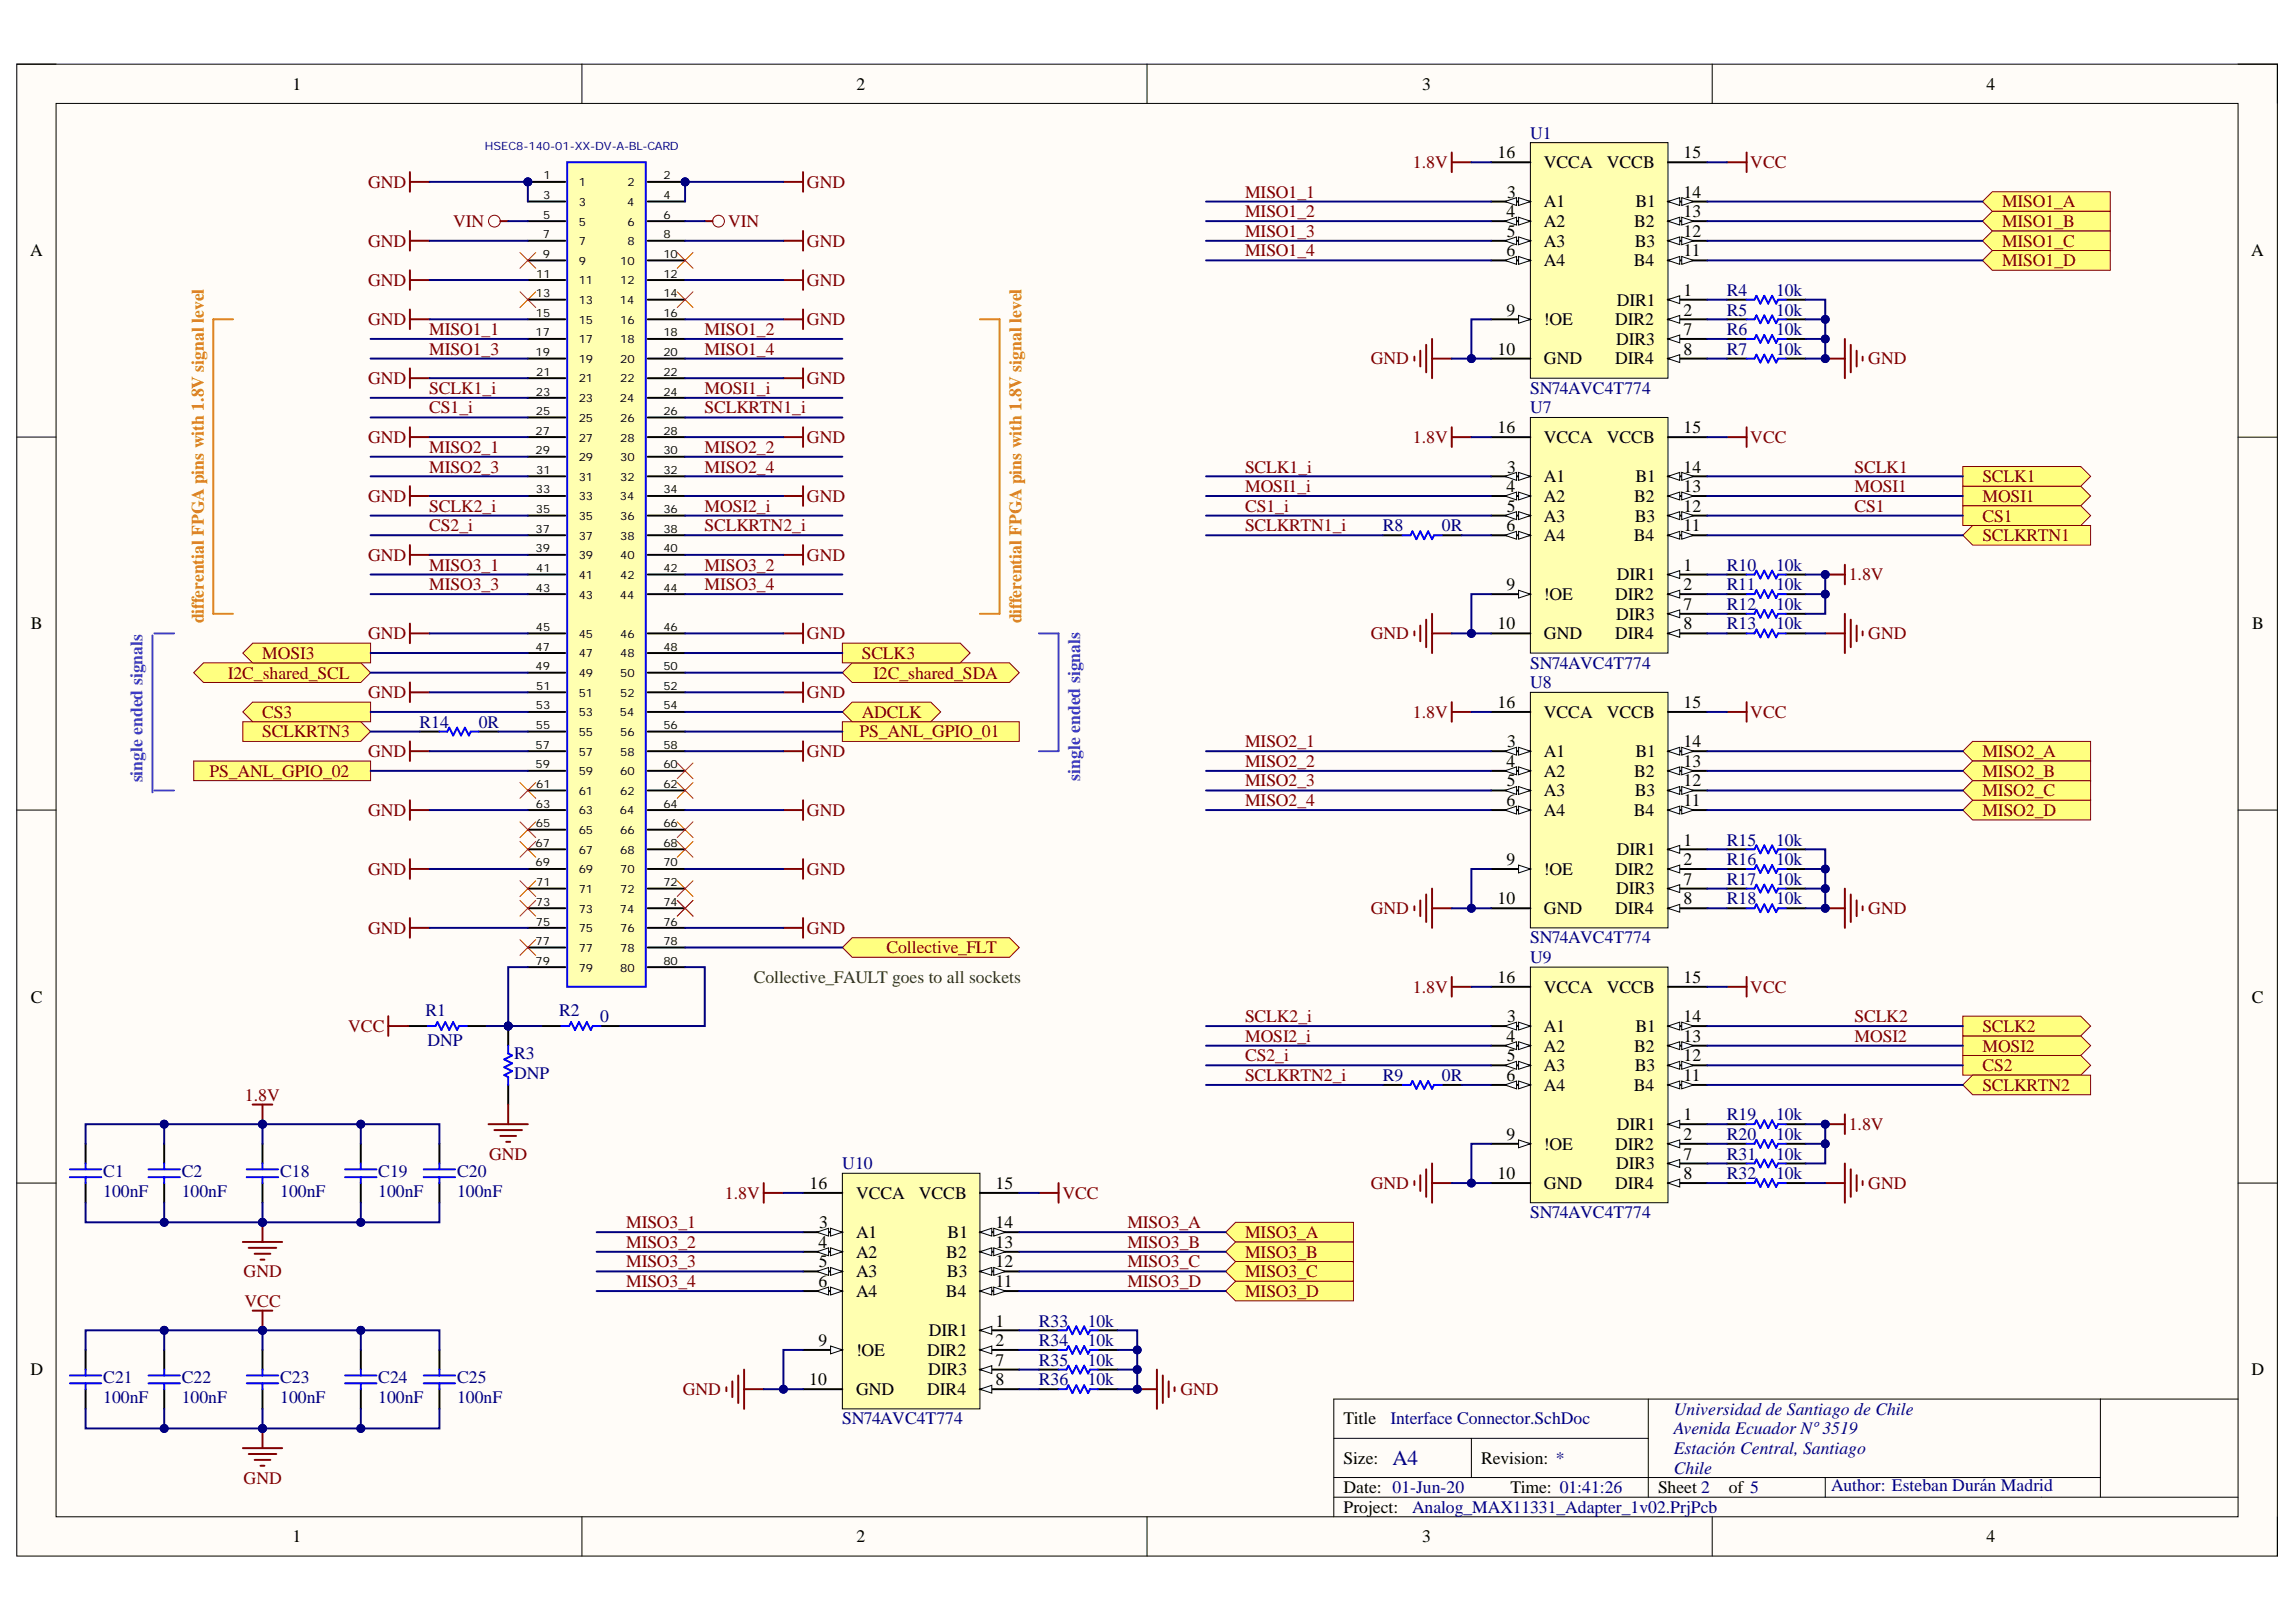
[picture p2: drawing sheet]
<svg xmlns="http://www.w3.org/2000/svg" width="297mm" height="210mm" viewBox="0 0 297 210" stroke-linecap="round" stroke-linejoin="round" font-family="sans-serif">
<defs><g id="words">
<text font-size="2.7" fill="#000080" x="180.2" y="189.6">A4</text>
<g font-size="2.3">
<text x="37.9" y="11.6">1</text>
<text x="110.8" y="11.6">2</text>
<text x="184" y="11.6">3</text>
<text x="257" y="11.6">4</text>
<text x="193.7" y="20.5">16</text>
<text x="199.7" y="21.8">VCCA</text>
<text x="207.9" y="21.8">VCCB</text>
<text x="217.8" y="20.5">15</text>
<text x="194.9" y="28.1">4</text>
<text x="195" y="25.6">3</text>
<text x="199.7" y="26.8">A1</text>
<text x="199.7" y="29.4">A2</text>
<text x="211.4" y="29.4">B2</text>
<text x="211.6" y="26.8">B1</text>
<text x="217.8" y="28.1">13</text>
<text x="217.8" y="25.6">14</text>
<text x="3.9" y="33.2">A</text>
<text x="194.9" y="33.2">6</text>
<text x="194.9" y="30.6">5</text>
<text x="199.7" y="31.9">A3</text>
<text x="199.7" y="34.4">A4</text>
<text x="211.4" y="34.4">B4</text>
<text x="211.5" y="31.9">B3</text>
<text x="217.8" y="33.2">11</text>
<text x="217.8" y="30.6">12</text>
<text x="291.2" y="33.2">A</text>
<text x="194.9" y="40.8">9</text>
<text x="209.2" y="39.6">DIR1</text>
<text x="217.8" y="38.3">1</text>
<text x="217.8" y="40.8">2</text>
<text x="193.7" y="45.9">10</text>
<text x="199.7" y="42.1">!OE</text>
<text x="199.7" y="47.2">GND</text>
<text x="209" y="42.1">DIR2</text>
<text x="209" y="47.2">DIR4</text>
<text x="209.1" y="44.6">DIR3</text>
<text x="217.8" y="43.4">7</text>
<text x="217.8" y="45.9">8</text>
<text x="193.7" y="56">16</text>
<text x="199.7" y="57.3">VCCA</text>
<text x="207.9" y="57.3">VCCB</text>
<text x="217.8" y="56">15</text>
<text x="194.9" y="63.7">4</text>
<text x="195" y="61.2">3</text>
<text x="199.7" y="62.4">A1</text>
<text x="199.7" y="65">A2</text>
<text x="211.4" y="65">B2</text>
<text x="211.6" y="62.4">B1</text>
<text x="217.8" y="63.7">13</text>
<text x="217.8" y="61.2">14</text>
<text x="194.9" y="68.8">6</text>
<text x="194.9" y="66.2">5</text>
<text x="199.7" y="67.5">A3</text>
<text x="199.7" y="70">A4</text>
<text x="211.4" y="70">B4</text>
<text x="211.5" y="67.5">B3</text>
<text x="217.8" y="68.8">11</text>
<text x="217.8" y="66.2">12</text>
<text x="194.9" y="76.4">9</text>
<text x="199.7" y="77.6">!OE</text>
<text x="209" y="77.6">DIR2</text>
<text x="209.2" y="75.1">DIR1</text>
<text x="217.8" y="73.8">1</text>
<text x="217.8" y="76.4">2</text>
<text x="4" y="81.4">B</text>
<text x="193.7" y="81.4">10</text>
<text x="199.7" y="82.8">GND</text>
<text x="209" y="82.8">DIR4</text>
<text x="209.1" y="80.2">DIR3</text>
<text x="217.8" y="78.9">7</text>
<text x="217.8" y="81.4">8</text>
<text x="291.4" y="81.4">B</text>
<text x="193.7" y="91.6">16</text>
<text x="199.7" y="92.9">VCCA</text>
<text x="207.9" y="92.9">VCCB</text>
<text x="217.8" y="91.6">15</text>
<text x="194.9" y="99.2">4</text>
<text x="194.9" y="101.8">5</text>
<text x="195" y="96.7">3</text>
<text x="199.7" y="98">A1</text>
<text x="199.7" y="100.5">A2</text>
<text x="211.4" y="100.5">B2</text>
<text x="211.6" y="98">B1</text>
<text x="217.8" y="101.8">12</text>
<text x="217.8" y="99.2">13</text>
<text x="217.8" y="96.7">14</text>
<text x="194.9" y="104.3">6</text>
<text x="199.7" y="103">A3</text>
<text x="199.7" y="105.6">A4</text>
<text x="211.4" y="105.6">B4</text>
<text x="211.5" y="103">B3</text>
<text x="217.8" y="104.3">11</text>
<text x="194.9" y="112">9</text>
<text x="199.7" y="113.2">!OE</text>
<text x="209" y="113.2">DIR2</text>
<text x="209.2" y="110.7">DIR1</text>
<text x="217.8" y="109.4">1</text>
<text x="217.8" y="112">2</text>
<text x="193.7" y="117">10</text>
<text x="199.7" y="118.3">GND</text>
<text x="209" y="118.3">DIR4</text>
<text x="209.1" y="115.8">DIR3</text>
<text x="217.8" y="114.5">7</text>
<text x="217.8" y="117">8</text>
<text x="4" y="129.7">C</text>
<text x="193.7" y="127.2">16</text>
<text x="199.7" y="128.5">VCCA</text>
<text x="207.9" y="128.5">VCCB</text>
<text x="217.8" y="127.2">15</text>
<text x="291.3" y="129.7">C</text>
<text x="194.9" y="134.8">4</text>
<text x="194.9" y="137.3">5</text>
<text x="195" y="132.3">3</text>
<text x="199.7" y="133.5">A1</text>
<text x="199.7" y="136.1">A2</text>
<text x="211.4" y="136.1">B2</text>
<text x="211.6" y="133.5">B1</text>
<text x="217.8" y="137.3">12</text>
<text x="217.8" y="134.8">13</text>
<text x="217.8" y="132.3">14</text>
<text x="194.9" y="139.9">6</text>
<text x="199.7" y="138.6">A3</text>
<text x="199.7" y="141.2">A4</text>
<text x="211.4" y="141.2">B4</text>
<text x="211.5" y="138.6">B3</text>
<text x="217.8" y="139.9">11</text>
<text x="194.9" y="147.5">9</text>
<text x="199.7" y="148.8">!OE</text>
<text x="209" y="148.8">DIR2</text>
<text x="209.2" y="146.2">DIR1</text>
<text x="217.8" y="145">1</text>
<text x="217.8" y="147.5">2</text>
<text x="104.7" y="153.9">16</text>
<text x="110.7" y="155.1">VCCA</text>
<text x="118.9" y="155.1">VCCB</text>
<text x="128.8" y="153.9">15</text>
<text x="193.7" y="152.6">10</text>
<text x="199.7" y="153.9">GND</text>
<text x="209" y="153.9">DIR4</text>
<text x="209.1" y="151.3">DIR3</text>
<text x="217.8" y="150.1">7</text>
<text x="217.8" y="152.6">8</text>
<text x="105.9" y="161.5">4</text>
<text x="106" y="158.9">3</text>
<text x="110.7" y="160.2">A1</text>
<text x="122.6" y="160.2">B1</text>
<text x="128.8" y="161.5">13</text>
<text x="128.8" y="158.9">14</text>
<text x="105.9" y="166.5">6</text>
<text x="105.9" y="164">5</text>
<text x="110.7" y="162.7">A2</text>
<text x="110.7" y="165.3">A3</text>
<text x="110.7" y="167.8">A4</text>
<text x="122.4" y="167.8">B4</text>
<text x="122.4" y="162.7">B2</text>
<text x="122.5" y="165.3">B3</text>
<text x="128.8" y="166.5">11</text>
<text x="128.8" y="164">12</text>
<text x="120.2" y="172.9">DIR1</text>
<text x="128.8" y="171.7">1</text>
<text x="3.9" y="178">D</text>
<text x="104.7" y="179.3">10</text>
<text x="105.9" y="174.2">9</text>
<text x="110.7" y="175.5">!OE</text>
<text x="120" y="175.5">DIR2</text>
<text x="120.1" y="178">DIR3</text>
<text x="128.8" y="174.2">2</text>
<text x="128.8" y="176.7">7</text>
<text x="128.8" y="179.3">8</text>
<text x="291.3" y="178">D</text>
<text x="110.7" y="180.5">GND</text>
<text x="120" y="180.5">DIR4</text>
<text x="173.8" y="184.3">Title</text>
<text x="173.8" y="189.4">Size:</text>
<text x="191.6" y="189.4">Revision: *</text>
<text x="173.8" y="193.3">Date: 01-Jun-20</text>
<text x="173.8" y="195.8">Project:</text>
<text x="195.4" y="193.3">Time: 01:41:26</text>
<text x="214.5" y="193.3">Sheet 2</text>
<text x="223.6" y="193.3">of 5</text>
<text x="37.9" y="199.6">1</text>
<text x="110.8" y="199.6">2</text>
<text x="184" y="199.6">3</text>
<text x="257" y="199.6">4</text>
</g>
<g font-size="2.3" fill="#000080">
<text x="198" y="18">U1</text>
<text x="223.4" y="38.3">R4</text>
<text x="223.4" y="40.8">R5</text>
<text x="229.8" y="38.3">10k</text>
<text x="229.8" y="40.8">10k</text>
<text x="223.4" y="43.4">R6</text>
<text x="223.4" y="45.9">R7</text>
<text x="229.8" y="43.4">10k</text>
<text x="229.8" y="45.9">10k</text>
<text x="198" y="51">SN74AVC4T774</text>
<text x="198" y="53.5">U7</text>
<text x="178.9" y="68.8">R8</text>
<text x="186.5" y="68.8">0R</text>
<text x="223.4" y="73.8">R10</text>
<text x="223.4" y="76.4">R11</text>
<text x="229.8" y="73.8">10k</text>
<text x="229.8" y="76.4">10k</text>
<text x="223.4" y="78.9">R12</text>
<text x="223.4" y="81.4">R13</text>
<text x="229.8" y="78.9">10k</text>
<text x="229.8" y="81.4">10k</text>
<text x="198" y="86.6">SN74AVC4T774</text>
<text x="198" y="89.1">U8</text>
<text x="54.3" y="94.2">R14</text>
<text x="61.9" y="94.2">0R</text>
<text x="223.4" y="109.4">R15</text>
<text x="223.4" y="112">R16</text>
<text x="229.8" y="109.4">10k</text>
<text x="229.8" y="112">10k</text>
<text x="223.4" y="114.5">R17</text>
<text x="223.4" y="117">R18</text>
<text x="229.8" y="114.5">10k</text>
<text x="229.8" y="117">10k</text>
<text x="198" y="122.1">SN74AVC4T774</text>
<text x="198" y="124.6">U9</text>
<text x="55" y="131.5">R1</text>
<text x="72.3" y="131.5">R2</text>
<text x="55.3" y="135.3">DNP</text>
<text x="66.5" y="137.1">R3</text>
<text x="77.7" y="132.3">0</text>
<text x="66.5" y="139.6">DNP</text>
<text x="178.9" y="139.9">R9</text>
<text x="186.5" y="139.9">0R</text>
<text x="223.4" y="145">R19</text>
<text x="223.4" y="147.5">R20</text>
<text x="229.8" y="145">10k</text>
<text x="229.8" y="147.5">10k</text>
<text x="13.4" y="152.4">C1</text>
<text x="13.4" y="154.9">100nF</text>
<text x="23.5" y="152.4">C2</text>
<text x="23.5" y="154.9">100nF</text>
<text x="36.3" y="152.4">C18</text>
<text x="36.3" y="154.9">100nF</text>
<text x="48.9" y="152.4">C19</text>
<text x="48.9" y="154.9">100nF</text>
<text x="59.1" y="152.4">C20</text>
<text x="59.1" y="154.9">100nF</text>
<text x="109" y="151.3">U10</text>
<text x="223.4" y="150.1">R31</text>
<text x="223.4" y="152.6">R32</text>
<text x="229.8" y="150.1">10k</text>
<text x="229.8" y="152.6">10k</text>
<text x="198" y="157.7">SN74AVC4T774</text>
<text x="134.4" y="171.7">R33</text>
<text x="140.7" y="171.7">10k</text>
<text x="13.4" y="179">C21</text>
<text x="23.5" y="179">C22</text>
<text x="36.3" y="179">C23</text>
<text x="48.9" y="179">C24</text>
<text x="59.1" y="179">C25</text>
<text x="134.4" y="174.2">R34</text>
<text x="134.4" y="176.7">R35</text>
<text x="134.4" y="179.3">R36</text>
<text x="140.7" y="174.2">10k</text>
<text x="140.7" y="176.7">10k</text>
<text x="140.7" y="179.3">10k</text>
<text x="13.4" y="181.6">100nF</text>
<text x="23.5" y="181.6">100nF</text>
<text x="36.3" y="181.6">100nF</text>
<text x="48.9" y="181.6">100nF</text>
<text x="59.1" y="181.6">100nF</text>
<text x="109" y="184.3">SN74AVC4T774</text>
<text x="179.9" y="184.3">Interface Connector.SchDoc</text>
<text x="216.5" y="185.6">Avenida Ecuador Nº 3519</text>
<text x="216.5" y="183.1">Universidad de Santiago de Chile</text>
<text x="216.5" y="188.1">Estación Central, Santiago</text>
<text x="216.5" y="190.7">Chile</text>
<text x="182.7" y="195.8">Analog_MAX11331_Adapter_1v02.PrjPcb</text>
<text x="236.9" y="193">Author: Esteban Durán Madrid</text>
</g>
<g font-size="2.3" fill="#800000">
<text x="182.8" y="21.8">1.8V</text>
<text x="226.4" y="21.8">VCC</text>
<text x="47.6" y="24.3">GND</text>
<text x="58.6" y="29.4">VIN</text>
<text x="94.2" y="29.4">VIN</text>
<text x="104.4" y="24.3">GND</text>
<text x="161.1" y="25.6">MISO1_1</text>
<text x="161.1" y="28.1">MISO1_2</text>
<text x="259" y="26.8">MISO1_A</text>
<text x="259" y="29.4">MISO1_B</text>
<text x="47.6" y="31.9">GND</text>
<text x="104.4" y="31.9">GND</text>
<text x="161.1" y="30.6">MISO1_3</text>
<text x="161.1" y="33.2">MISO1_4</text>
<text x="259" y="31.9">MISO1_C</text>
<text x="259" y="34.4">MISO1_D</text>
<text x="47.6" y="37">GND</text>
<text x="104.4" y="37">GND</text>
<text x="47.6" y="42.1">GND</text>
<text x="55.5" y="45.9">MISO1_3</text>
<text x="55.5" y="43.4">MISO1_1</text>
<text x="91.2" y="43.4">MISO1_2</text>
<text x="91.2" y="45.9">MISO1_4</text>
<text x="104.4" y="42.1">GND</text>
<text x="177.3" y="47.2">GND</text>
<text x="241.7" y="47.2">GND</text>
<text x="47.6" y="49.7">GND</text>
<text x="55.5" y="51">SCLK1_i</text>
<text x="55.5" y="53.5">CS1_i</text>
<text x="91.2" y="51">MOSI1_i</text>
<text x="91.2" y="53.5">SCLKRTN1_i</text>
<text x="104.4" y="49.7">GND</text>
<text x="47.6" y="57.3">GND</text>
<text x="55.5" y="58.6">MISO2_1</text>
<text x="91.2" y="58.6">MISO2_2</text>
<text x="104.4" y="57.3">GND</text>
<text x="182.8" y="57.3">1.8V</text>
<text x="226.4" y="57.3">VCC</text>
<text x="47.6" y="65">GND</text>
<text x="55.5" y="61.2">MISO2_3</text>
<text x="91.2" y="61.2">MISO2_4</text>
<text x="104.4" y="65">GND</text>
<text x="161.1" y="61.2">SCLK1_i</text>
<text x="161.1" y="63.7">MOSI1_i</text>
<text x="239.9" y="61.2">SCLK1</text>
<text x="239.9" y="63.7">MOSI1</text>
<text x="256.5" y="65">MOSI1</text>
<text x="256.5" y="62.4">SCLK1</text>
<text x="55.5" y="66.2">SCLK2_i</text>
<text x="55.5" y="68.8">CS2_i</text>
<text x="91.2" y="66.2">MOSI2_i</text>
<text x="91.2" y="68.8">SCLKRTN2_i</text>
<text x="161.1" y="66.2">CS1_i</text>
<text x="161.1" y="68.8">SCLKRTN1_i</text>
<text x="239.9" y="66.2">CS1</text>
<text x="256.5" y="67.5">CS1</text>
<text x="256.5" y="70">SCLKRTN1</text>
<text x="47.6" y="72.6">GND</text>
<text x="55.5" y="76.4">MISO3_3</text>
<text x="55.5" y="73.8">MISO3_1</text>
<text x="91.2" y="73.8">MISO3_2</text>
<text x="91.2" y="76.4">MISO3_4</text>
<text x="104.4" y="72.6">GND</text>
<text x="239.2" y="75.1">1.8V</text>
<text x="47.6" y="82.8">GND</text>
<text x="104.4" y="82.8">GND</text>
<text x="177.3" y="82.8">GND</text>
<text x="241.7" y="82.8">GND</text>
<text x="29.5" y="87.8">I2C_shared_SCL</text>
<text x="33.9" y="85.3">MOSI3</text>
<text x="111.5" y="85.3">SCLK3</text>
<text x="113" y="87.8">I2C_shared_SDA</text>
<text x="33.9" y="95.4">SCLKRTN3</text>
<text x="33.9" y="92.9">CS3</text>
<text x="47.6" y="90.4">GND</text>
<text x="104.4" y="90.4">GND</text>
<text x="111.2" y="95.4">PS_ANL_GPIO_01</text>
<text x="111.5" y="92.9">ADCLK</text>
<text x="182.8" y="92.9">1.8V</text>
<text x="226.4" y="92.9">VCC</text>
<text x="27.1" y="100.5">PS_ANL_GPIO_02</text>
<text x="47.6" y="98">GND</text>
<text x="104.4" y="98">GND</text>
<text x="161.1" y="96.7">MISO2_1</text>
<text x="161.1" y="99.2">MISO2_2</text>
<text x="161.1" y="101.8">MISO2_3</text>
<text x="256.5" y="98">MISO2_A</text>
<text x="256.5" y="100.5">MISO2_B</text>
<text x="47.6" y="105.6">GND</text>
<text x="104.4" y="105.6">GND</text>
<text x="161.1" y="104.3">MISO2_4</text>
<text x="256.5" y="103">MISO2_C</text>
<text x="256.5" y="105.6">MISO2_D</text>
<text x="47.6" y="113.2">GND</text>
<text x="104.4" y="113.2">GND</text>
<text x="177.3" y="118.3">GND</text>
<text x="241.7" y="118.3">GND</text>
<text x="47.6" y="120.8">GND</text>
<text x="104.4" y="120.8">GND</text>
<text x="114.7" y="123.4">Collective_FLT</text>
<text x="182.8" y="128.5">1.8V</text>
<text x="226.4" y="128.5">VCC</text>
<text x="45.1" y="133.5">VCC</text>
<text x="161.1" y="132.3">SCLK2_i</text>
<text x="161.1" y="134.8">MOSI2_i</text>
<text x="161.1" y="137.3">CS2_i</text>
<text x="239.9" y="132.3">SCLK2</text>
<text x="239.9" y="134.8">MOSI2</text>
<text x="256.5" y="136.1">MOSI2</text>
<text x="256.5" y="133.5">SCLK2</text>
<text x="31.7" y="142.4">1.8V</text>
<text x="161.1" y="139.9">SCLKRTN2_i</text>
<text x="256.5" y="138.6">CS2</text>
<text x="256.5" y="141.2">SCLKRTN2</text>
<text x="239.2" y="146.2">1.8V</text>
<text x="63.3" y="150.1">GND</text>
<text x="93.8" y="155.1">1.8V</text>
<text x="137.4" y="155.1">VCC</text>
<text x="177.3" y="153.9">GND</text>
<text x="241.7" y="153.9">GND</text>
<text x="81" y="158.9">MISO3_1</text>
<text x="81" y="161.5">MISO3_2</text>
<text x="145.9" y="158.9">MISO3_A</text>
<text x="145.9" y="161.5">MISO3_B</text>
<text x="161.1" y="160.2">MISO3_A</text>
<text x="31.5" y="165.3">GND</text>
<text x="81" y="164">MISO3_3</text>
<text x="81" y="166.5">MISO3_4</text>
<text x="145.9" y="164">MISO3_C</text>
<text x="145.9" y="166.5">MISO3_D</text>
<text x="161.1" y="162.7">MISO3_B</text>
<text x="161.1" y="165.3">MISO3_C</text>
<text x="161.1" y="167.8">MISO3_D</text>
<text x="31.6" y="169.1">VCC</text>
<text x="88.3" y="180.5">GND</text>
<text x="152.7" y="180.5">GND</text>
<text x="31.5" y="192">GND</text>
</g>
<g font-size="2.3" fill="#fd8300">
<text x="26.4" y="80.7" transform="rotate(-90 26.4 80.7)">differential FPGA pins with 1.8V signal level</text>
<text x="132.1" y="80.7" transform="rotate(-90 132.1 80.7)">differential FPGA pins with 1.8V signal level</text>
</g>
<g font-size="2.3" fill="#8000ff">
<text x="18.4" y="101.3" transform="rotate(-90 18.4 101.3)">single ended signals</text>
<text x="139.8" y="101" transform="rotate(-90 139.8 101)">single ended signals</text>
</g>
<text font-size="2.3" fill="#008000" x="97.5" y="127.2">Collective_FAULT goes to all sockets</text>
<text font-size="1.5" fill="#000080" x="62.7" y="19.4">HSEC8-140-01-XX-DV-A-BL-CARD</text>
<g font-size="1.5">
<text x="70.3" y="23.2">1</text>
<text x="85.8" y="23.2">2</text>
<text x="70.3" y="25.7">3</text>
<text x="70.3" y="28.3">5</text>
<text x="74.9" y="24.1">1</text>
<text x="74.9" y="26.6">3</text>
<text x="74.9" y="29.2">5</text>
<text x="81.1" y="26.6">4</text>
<text x="81.2" y="24.1">2</text>
<text x="81.2" y="29.2">6</text>
<text x="85.8" y="25.7">4</text>
<text x="85.8" y="28.3">6</text>
<text x="69.4" y="35.9">11</text>
<text x="70.2" y="30.9">7</text>
<text x="70.2" y="33.4">9</text>
<text x="74.9" y="31.7">7</text>
<text x="74.9" y="34.3">9</text>
<text x="80.2" y="34.3">10</text>
<text x="81.2" y="31.7">8</text>
<text x="85.8" y="30.9">8</text>
<text x="85.8" y="33.4">10</text>
<text x="85.8" y="35.9">12</text>
<text x="69.3" y="38.5">13</text>
<text x="69.3" y="41">15</text>
<text x="74.9" y="36.8">11</text>
<text x="74.9" y="39.4">13</text>
<text x="74.9" y="41.9">15</text>
<text x="80.2" y="39.4">14</text>
<text x="80.2" y="36.8">12</text>
<text x="80.2" y="41.9">16</text>
<text x="85.8" y="38.5">14</text>
<text x="85.8" y="41">16</text>
<text x="69.3" y="43.5">17</text>
<text x="69.3" y="46.1">19</text>
<text x="74.9" y="44.4">17</text>
<text x="74.9" y="47">19</text>
<text x="80.2" y="44.4">18</text>
<text x="80.2" y="47">20</text>
<text x="85.8" y="43.5">18</text>
<text x="85.8" y="46.1">20</text>
<text x="69.3" y="51.2">23</text>
<text x="69.3" y="53.7">25</text>
<text x="69.4" y="48.6">21</text>
<text x="74.9" y="49.5">21</text>
<text x="74.9" y="52.1">23</text>
<text x="80.2" y="52.1">24</text>
<text x="80.2" y="49.5">22</text>
<text x="85.8" y="48.6">22</text>
<text x="85.8" y="51.2">24</text>
<text x="85.8" y="53.7">26</text>
<text x="69.3" y="56.3">27</text>
<text x="69.3" y="58.8">29</text>
<text x="74.9" y="54.6">25</text>
<text x="74.9" y="57.1">27</text>
<text x="74.9" y="59.7">29</text>
<text x="80.2" y="54.6">26</text>
<text x="80.2" y="57.1">28</text>
<text x="80.2" y="59.7">30</text>
<text x="85.8" y="56.3">28</text>
<text x="85.8" y="58.8">30</text>
<text x="69.3" y="63.9">33</text>
<text x="69.4" y="61.3">31</text>
<text x="74.9" y="62.2">31</text>
<text x="74.9" y="64.7">33</text>
<text x="80.2" y="64.7">34</text>
<text x="80.2" y="62.2">32</text>
<text x="85.8" y="61.3">32</text>
<text x="85.8" y="63.9">34</text>
<text x="69.3" y="68.9">37</text>
<text x="69.3" y="71.5">39</text>
<text x="69.3" y="66.4">35</text>
<text x="74.9" y="67.3">35</text>
<text x="74.9" y="69.8">37</text>
<text x="80.2" y="67.3">36</text>
<text x="80.2" y="69.8">38</text>
<text x="85.8" y="66.4">36</text>
<text x="85.8" y="68.9">38</text>
<text x="85.8" y="71.5">40</text>
<text x="69.3" y="76.6">43</text>
<text x="69.4" y="74">41</text>
<text x="74.9" y="72.4">39</text>
<text x="74.9" y="74.9">41</text>
<text x="74.9" y="77.5">43</text>
<text x="80.2" y="77.5">44</text>
<text x="80.2" y="72.4">40</text>
<text x="80.2" y="74.9">42</text>
<text x="85.8" y="74">42</text>
<text x="85.8" y="76.6">44</text>
<text x="69.3" y="81.7">45</text>
<text x="74.9" y="82.5">45</text>
<text x="80.2" y="82.5">46</text>
<text x="85.8" y="81.7">46</text>
<text x="69.3" y="84.2">47</text>
<text x="69.3" y="86.7">49</text>
<text x="69.4" y="89.3">51</text>
<text x="74.9" y="85.1">47</text>
<text x="74.9" y="87.6">49</text>
<text x="80.2" y="85.1">48</text>
<text x="80.2" y="87.6">50</text>
<text x="85.8" y="84.2">48</text>
<text x="85.8" y="86.7">50</text>
<text x="85.8" y="89.3">52</text>
<text x="69.3" y="91.8">53</text>
<text x="69.3" y="94.4">55</text>
<text x="74.9" y="90.1">51</text>
<text x="74.9" y="92.7">53</text>
<text x="74.9" y="95.3">55</text>
<text x="80.2" y="92.7">54</text>
<text x="80.2" y="90.1">52</text>
<text x="80.2" y="95.3">56</text>
<text x="85.8" y="91.8">54</text>
<text x="85.8" y="94.4">56</text>
<text x="69.3" y="96.9">57</text>
<text x="69.3" y="99.4">59</text>
<text x="69.4" y="102">61</text>
<text x="74.9" y="97.8">57</text>
<text x="74.9" y="100.3">59</text>
<text x="80.2" y="97.8">58</text>
<text x="80.2" y="100.3">60</text>
<text x="85.8" y="96.9">58</text>
<text x="85.8" y="99.4">60</text>
<text x="85.8" y="102">62</text>
<text x="69.3" y="104.5">63</text>
<text x="69.3" y="107">65</text>
<text x="74.9" y="102.9">61</text>
<text x="74.9" y="105.4">63</text>
<text x="74.9" y="107.9">65</text>
<text x="80.2" y="105.4">64</text>
<text x="80.2" y="102.9">62</text>
<text x="80.2" y="107.9">66</text>
<text x="85.8" y="104.5">64</text>
<text x="85.8" y="107">66</text>
<text x="69.3" y="109.6">67</text>
<text x="69.3" y="112.1">69</text>
<text x="74.9" y="110.5">67</text>
<text x="74.9" y="113">69</text>
<text x="80.2" y="110.5">68</text>
<text x="80.2" y="113">70</text>
<text x="85.8" y="109.6">68</text>
<text x="85.8" y="112.1">70</text>
<text x="69.3" y="117.2">73</text>
<text x="69.3" y="119.8">75</text>
<text x="69.4" y="114.7">71</text>
<text x="74.9" y="115.6">71</text>
<text x="74.9" y="118.1">73</text>
<text x="80.2" y="118.1">74</text>
<text x="80.2" y="115.6">72</text>
<text x="85.8" y="114.7">72</text>
<text x="85.8" y="117.2">74</text>
<text x="85.8" y="119.8">76</text>
<text x="69.3" y="122.3">77</text>
<text x="69.3" y="124.8">79</text>
<text x="74.9" y="120.7">75</text>
<text x="74.9" y="123.2">77</text>
<text x="74.9" y="125.7">79</text>
<text x="80.2" y="120.7">76</text>
<text x="80.2" y="123.2">78</text>
<text x="80.2" y="125.7">80</text>
<text x="85.8" y="122.3">78</text>
<text x="85.8" y="124.8">80</text>
</g>
</g></defs>
<path d="M2.2 8.3h292.4v193.1h-292.4z" fill-rule="evenodd" fill="#fffcf8"/>
<path d="M2.2 8.3h292.4v193.1h-292.4z" fill="none" stroke="#000" stroke-width=".13"/>
<path d="M7.3 13.4h282.2v182.9h-282.2z" fill-rule="evenodd" fill="#fffcf8"/>
<g fill="none" stroke="#000" stroke-width=".13">
<path d="M2.2 8.3h5.1M7.3 13.4h282.2v182.9h-282.2zM75.3 8.3v5.1M148.4 8.3v5.1M221.5 8.3v5.1M289.5 8.3h5.1v5.1M2.2 56.6h5.1M289.5 56.6h5.1M2.2 104.8h5.1M289.5 104.8h5.1M2.2 153.1h5.1M289.5 153.1h5.1"/>
<path d="M75.3 196.3v5.1M148.4 196.3v5.1M172.6 186.1h40.6M172.6 193.8h116.9M172.6 191.2h99.1M190.4 186.1v5.1M213.2 181.1v12.7M221.5 196.3v5.1M236.1 191.2v2.6M271.7 181.1v12.7M289.5 181.1h-116.9v15.2M294.6 196.3v5.1"/>
</g>
<circle cx="68.3" cy="23.5" r=".51" fill="#000080"/>
<circle cx="68.3" cy="23.5" r=".51" fill="none" stroke="#000080" stroke-width=".13"/>
<circle cx="88.6" cy="23.5" r=".51" fill="#000080"/>
<circle cx="88.6" cy="23.5" r=".51" fill="none" stroke="#000080" stroke-width=".13"/>
<path d="M73.4 21h10.1v106.7h-10.1z" fill-rule="evenodd" fill="#ffffb0"/>
<path d="M73.4 21h10.1v106.7h-10.1z" fill="none" stroke="#00f" stroke-width=".25"/>
<path d="M68.3 23.5h4.8" fill="none" stroke="#000" stroke-width=".25"/>
<circle cx="68.3" cy="23.5" r=".51" fill="#000080"/>
<circle cx="68.3" cy="23.5" r=".51" fill="none" stroke="#000080" stroke-width=".13"/>
<path d="M83.8 23.5h4.8" fill="none" stroke="#000" stroke-width=".25"/>
<circle cx="88.6" cy="23.5" r=".51" fill="#000080"/>
<circle cx="88.6" cy="23.5" r=".51" fill="none" stroke="#000080" stroke-width=".13"/>
<g fill="none" stroke="#000" stroke-width=".25">
<path d="M68.3 26.1h4.8M68.3 28.6h4.8M68.3 31.2h4.8M68.3 33.7h4.8M68.3 36.2h4.8M68.3 38.8h4.8M83.8 26.1h4.8M83.8 28.6h4.8M83.8 31.2h4.8M83.8 33.7h4.8M83.8 36.2h4.8M83.8 38.8h4.8"/>
<path d="M68.3 41.3h4.8M68.3 43.9h4.8M68.3 46.4h4.8M68.3 48.9h4.8M68.3 51.5h4.8M68.3 54h4.8M68.3 56.6h4.8M68.3 59.1h4.8M83.8 41.3h4.8M83.8 43.9h4.8M83.8 46.4h4.8M83.8 48.9h4.8"/>
<path d="M83.8 51.5h4.8M83.8 54h4.8M83.8 56.6h4.8M83.8 59.1h4.8M68.3 61.6h4.8M68.3 64.2h4.8M68.3 66.7h4.8M68.3 69.3h4.8M68.3 71.8h4.8M68.3 74.3h4.8M68.3 76.9h4.8M83.8 61.6h4.8"/>
<path d="M83.8 64.2h4.8M83.8 66.7h4.8M83.8 69.3h4.8M83.8 71.8h4.8M83.8 74.3h4.8M83.8 76.9h4.8M68.3 82h4.8M68.3 84.5h4.8M68.3 87.1h4.8M68.3 89.6h4.8M68.3 92.1h4.8M68.3 94.7h4.8"/>
<path d="M68.3 97.2h4.8M68.3 99.8h4.8M83.8 82h4.8M83.8 84.5h4.8M83.8 87.1h4.8M83.8 89.6h4.8M83.8 92.1h4.8M83.8 94.7h4.8M83.8 97.2h4.8M83.8 99.8h4.8M68.3 102.3h4.8M68.3 104.8h4.8"/>
<path d="M68.3 107.4h4.8M68.3 109.9h4.8M68.3 112.5h4.8M68.3 115h4.8M68.3 117.5h4.8M83.8 102.3h4.8M83.8 104.8h4.8M83.8 107.4h4.8M83.8 109.9h4.8M83.8 112.5h4.8M83.8 115h4.8M83.8 117.5h4.8"/>
<path d="M68.3 120.1h4.8M68.3 122.6h4.8M68.3 125.2h4.8M83.8 120.1h4.8M83.8 122.6h4.8M83.8 125.2h4.8"/>
</g>
<g fill="none" stroke="#800000" stroke-width=".25">
<path d="M53 22.3v2.5M53 29.9v2.5M53 35v2.5M53 23.5h2.6M53 31.2h2.6M53 36.2h2.6M101.3 23.5h2.6M101.3 31.2h2.6M101.3 36.2h2.6M103.9 22.3v2.5M103.9 29.9v2.5M103.9 35v2.5"/>
<path d="M53 40.1v2.5M53 47.7v2.5M53 55.3v2.5M53 41.3h2.6M53 48.9h2.6M53 56.6h2.6M101.3 41.3h2.6M101.3 48.9h2.6M101.3 56.6h2.6M103.9 40v2.6M103.9 47.7v2.5M103.9 55.3v2.5"/>
<path d="M53 62.9v2.6M53 70.5v2.6M53 64.2h2.6M53 71.8h2.6M101.3 64.2h2.6M101.3 71.8h2.6M103.9 62.9v2.6M103.9 70.5v2.6M53 80.7v2.5M53 88.3v2.6M53 95.9v2.6M53 82h2.6"/>
<path d="M53 89.6h2.6M53 97.2h2.6M101.3 82h2.6M101.3 89.6h2.6M101.3 97.2h2.6M103.9 80.7v2.5M103.9 88.3v2.6M103.9 95.9v2.6M53 103.6v2.5M53 111.2v2.5M53 118.8v2.5M53 104.8h2.6"/>
<path d="M53 112.5h2.6M101.3 104.8h2.6M101.3 112.5h2.6M103.9 103.6v2.5M103.9 111.2v2.5M103.9 118.8v2.5M53 120.1h2.6M101.3 120.1h2.6"/>
</g>
<path d="M30.1 41.3h-2.5v38.1h2.5M126.8 41.3h2.5v38.1h-2.5" fill="none" stroke="#fd8300" stroke-width=".25"/>
<path d="M110.2 85.8h20.4l1.3 1.3-1.3 1.2h-20.4l-1.2-1.2z" fill-rule="evenodd" fill="#ffff80"/>
<path d="M110.2 85.8h20.4l1.3 1.3-1.3 1.2h-20.4l-1.2-1.2z" fill="none" stroke="#800000" stroke-width=".13"/>
<path d="M26.3 85.8h20.4l1.2 1.3-1.2 1.2h-20.4l-1.2-1.2z" fill-rule="evenodd" fill="#ffff80"/>
<path d="M26.3 85.8h20.4l1.2 1.3-1.2 1.2h-20.4l-1.2-1.2z" fill="none" stroke="#800000" stroke-width=".13"/>
<path d="M134.4 82h2.6v15.2h-2.6" fill="none" stroke="#8000ff" stroke-width=".25"/>
<path d="M109 122.6l1.2-1.3h20.4l1.3 1.3-1.3 1.3h-20.4z" fill-rule="evenodd" fill="#ffff80"/>
<path d="M109 122.6l1.2-1.3h20.4l1.3 1.3-1.3 1.3h-20.4z" fill="none" stroke="#800000" stroke-width=".13"/>
<path d="M19.7 82.2v20.3M20 82h2.5M20 102.3h2.5" fill="none" stroke="#8000ff" stroke-width=".25"/>
<path d="M31.4 93.4h15.3l1.2 1.3-1.2 1.2h-15.3z" fill-rule="evenodd" fill="#ffff80"/>
<g fill="none" stroke="#800000" stroke-width=".13">
<path d="M31.4 93.4h15.3l1.2 1.3-1.2 1.2h-15.3z"/>
<circle cx="64" cy="28.6" r=".76"/>
<circle cx="93" cy="28.6" r=".76"/>
</g>
<path d="M64.7 28.6h1M91.2 28.6h1" fill="none" stroke="#800000" stroke-width=".25"/>
<path d="M109 93.4h22.9v2.5h-22.9z" fill-rule="evenodd" fill="#ffff80"/>
<path d="M109 93.4h22.9v2.5h-22.9z" fill="none" stroke="#800000" stroke-width=".13"/>
<path d="M25.1 98.5h22.8v2.5h-22.8z" fill-rule="evenodd" fill="#ffff80"/>
<path d="M25.1 98.5h22.8v2.5h-22.8z" fill="none" stroke="#800000" stroke-width=".13"/>
<path d="M110.2 90.9h10.2l1.3 1.2-1.3 1.3h-10.2l-1.2-1.3z" fill-rule="evenodd" fill="#ffff80"/>
<path d="M110.2 90.9h10.2l1.3 1.2-1.3 1.3h-10.2l-1.2-1.3z" fill="none" stroke="#800000" stroke-width=".13"/>
<path d="M52.8 132.8h2.5M60.4 132.8h2.5M70.1 132.8h2.5M77.7 132.8h2.5" fill="none" stroke="#000" stroke-width=".25"/>
<path d="M55.3 132.8h1l.3-.5 .5 1 .5-1 .5 1 .5-1 .5 1 .3-.5h1M72.6 132.8h1l.3-.5 .5 1 .5-1 .5 1 .5-1 .5 1 .3-.5h1" fill="none" stroke="#00f" stroke-width=".25"/>
<circle cx="65.7" cy="132.8" r=".51" fill="#000080"/>
<circle cx="65.7" cy="132.8" r=".51" fill="none" stroke="#000080" stroke-width=".13"/>
<path d="M65.7 132.8v2.5M65.7 140.4v2.5" fill="none" stroke="#000" stroke-width=".25"/>
<circle cx="65.7" cy="132.8" r=".51" fill="#000080"/>
<circle cx="65.7" cy="132.8" r=".51" fill="none" stroke="#000080" stroke-width=".13"/>
<path d="M65.7 135.3v1l.6 .3-1.1 .5 1.1 .5-1.1 .5 1.1 .5-1.1 .5 .5 .3v1" fill="none" stroke="#00f" stroke-width=".25"/>
<path d="M50.2 131.5v2.5M50.2 132.8h2.6M63.2 145.5h5.1M64 146.2h3.5M64.7 147h2.1M65.5 147.8h.5M65.7 142.9v2.6" fill="none" stroke="#800000" stroke-width=".25"/>
<path d="M67.3 32.7l2 2M67.3 37.8l2 2M69.3 32.7l-2 2M69.3 37.8l-2 2M87.6 37.8l2.1 2M87.6 32.7l2.1 2M89.7 37.8l-2.1 2M89.7 32.7l-2.1 2" fill="none" stroke="#f00" stroke-width=".13"/>
<path d="M31.4 92.1l1.3-1.2h15.2v2.5h-15.2z" fill-rule="evenodd" fill="#ffff80"/>
<path d="M31.4 92.1l1.3-1.2h15.2v2.5h-15.2z" fill="none" stroke="#800000" stroke-width=".13"/>
<path d="M31.4 84.5l1.3-1.3h15.2v2.6h-15.2z" fill-rule="evenodd" fill="#ffff80"/>
<path d="M31.4 84.5l1.3-1.3h15.2v2.6h-15.2z" fill="none" stroke="#800000" stroke-width=".13"/>
<path d="M109 83.2h15.2l1.3 1.3-1.3 1.3h-15.2z" fill-rule="evenodd" fill="#ffff80"/>
<path d="M109 83.2h15.2l1.3 1.3-1.3 1.3h-15.2z" fill="none" stroke="#800000" stroke-width=".13"/>
<path d="M158.6 159.5l1.2-1.3h15.3v2.5h-15.3z" fill-rule="evenodd" fill="#ffff80"/>
<path d="M158.6 159.5l1.2-1.3h15.3v2.5h-15.3z" fill="none" stroke="#800000" stroke-width=".13"/>
<path d="M158.6 162l1.2-1.3h15.3v2.6h-15.3z" fill-rule="evenodd" fill="#ffff80"/>
<path d="M158.6 162l1.2-1.3h15.3v2.6h-15.3z" fill="none" stroke="#800000" stroke-width=".13"/>
<path d="M158.6 164.5l1.2-1.2h15.3v2.5h-15.3z" fill-rule="evenodd" fill="#ffff80"/>
<path d="M158.6 164.5l1.2-1.2h15.3v2.5h-15.3z" fill="none" stroke="#800000" stroke-width=".13"/>
<path d="M158.6 167.1l1.2-1.3h15.3v2.5h-15.3z" fill-rule="evenodd" fill="#ffff80"/>
<path d="M158.6 167.1l1.2-1.3h15.3v2.5h-15.3z" fill="none" stroke="#800000" stroke-width=".13"/>
<path d="M253.9 134.1h15.3l1.3 1.2-1.3 1.3h-15.3z" fill-rule="evenodd" fill="#ffff80"/>
<path d="M253.9 134.1h15.3l1.3 1.2-1.3 1.3h-15.3z" fill="none" stroke="#800000" stroke-width=".13"/>
<path d="M253.9 136.6h15.3l1.3 1.3-1.3 1.2h-15.3z" fill-rule="evenodd" fill="#ffff80"/>
<path d="M253.9 136.6h15.3l1.3 1.3-1.3 1.2h-15.3z" fill="none" stroke="#800000" stroke-width=".13"/>
<path d="M253.9 131.5h15.3l1.3 1.3-1.3 1.3h-15.3z" fill-rule="evenodd" fill="#ffff80"/>
<path d="M253.9 131.5h15.3l1.3 1.3-1.3 1.3h-15.3z" fill="none" stroke="#800000" stroke-width=".13"/>
<path d="M253.9 140.4l1.3-1.3h15.3v2.6h-15.3z" fill-rule="evenodd" fill="#ffff80"/>
<path d="M253.9 140.4l1.3-1.3h15.3v2.6h-15.3z" fill="none" stroke="#800000" stroke-width=".13"/>
<path d="M253.9 97.2l1.3-1.3h15.3v2.6h-15.3z" fill-rule="evenodd" fill="#ffff80"/>
<path d="M253.9 97.2l1.3-1.3h15.3v2.6h-15.3z" fill="none" stroke="#800000" stroke-width=".13"/>
<path d="M255.2 98.5h15.3v2.5h-15.3l-1.3-1.2z" fill-rule="evenodd" fill="#ffff80"/>
<path d="M255.2 98.5h15.3v2.5h-15.3l-1.3-1.2z" fill="none" stroke="#800000" stroke-width=".13"/>
<path d="M253.9 102.3l1.3-1.3h15.3v2.6h-15.3z" fill-rule="evenodd" fill="#ffff80"/>
<path d="M253.9 102.3l1.3-1.3h15.3v2.6h-15.3z" fill="none" stroke="#800000" stroke-width=".13"/>
<path d="M253.9 104.8l1.3-1.2h15.3v2.5h-15.3z" fill-rule="evenodd" fill="#ffff80"/>
<path d="M253.9 104.8l1.3-1.2h15.3v2.5h-15.3z" fill="none" stroke="#800000" stroke-width=".13"/>
<path d="M253.9 62.9h15.3l1.3 1.3-1.3 1.3h-15.3z" fill-rule="evenodd" fill="#ffff80"/>
<path d="M253.9 62.9h15.3l1.3 1.3-1.3 1.3h-15.3z" fill="none" stroke="#800000" stroke-width=".13"/>
<path d="M253.9 60.4h15.3l1.3 1.2-1.3 1.3h-15.3z" fill-rule="evenodd" fill="#ffff80"/>
<path d="M253.9 60.4h15.3l1.3 1.2-1.3 1.3h-15.3z" fill="none" stroke="#800000" stroke-width=".13"/>
<path d="M253.9 65.5h15.3l1.3 1.2-1.3 1.3h-15.3z" fill-rule="evenodd" fill="#ffff80"/>
<path d="M253.9 65.5h15.3l1.3 1.2-1.3 1.3h-15.3z" fill="none" stroke="#800000" stroke-width=".13"/>
<path d="M253.9 69.3l1.3-1.3h15.3v2.5h-15.3z" fill-rule="evenodd" fill="#ffff80"/>
<path d="M253.9 69.3l1.3-1.3h15.3v2.5h-15.3z" fill="none" stroke="#800000" stroke-width=".13"/>
<path d="M256.5 26.1l1.3-1.3h15.2v2.6h-15.2z" fill-rule="evenodd" fill="#ffff80"/>
<path d="M256.5 26.1l1.3-1.3h15.2v2.6h-15.2z" fill="none" stroke="#800000" stroke-width=".13"/>
<path d="M256.5 28.6l1.3-1.2h15.2v2.5h-15.2z" fill-rule="evenodd" fill="#ffff80"/>
<path d="M256.5 28.6l1.3-1.2h15.2v2.5h-15.2z" fill="none" stroke="#800000" stroke-width=".13"/>
<path d="M256.5 31.2l1.3-1.3h15.2v2.5h-15.2z" fill-rule="evenodd" fill="#ffff80"/>
<path d="M256.5 31.2l1.3-1.3h15.2v2.5h-15.2z" fill="none" stroke="#800000" stroke-width=".13"/>
<path d="M256.5 33.7l1.3-1.3h15.2v2.6h-15.2z" fill-rule="evenodd" fill="#ffff80"/>
<path d="M256.5 33.7l1.3-1.3h15.2v2.6h-15.2z" fill="none" stroke="#800000" stroke-width=".13"/>
<g fill="none" stroke="#f00" stroke-width=".13">
<path d="M87.6 98.7l2.1 2.1M89.7 98.7l-2.1 2.1M67.3 101.3l2 2M67.3 106.4l2 2M67.3 108.9l2 2M67.3 114l2 2M67.3 116.5l2 2.1M69.3 101.3l-2 2M69.3 106.4l-2 2M69.3 108.9l-2 2M69.3 114l-2 2M69.3 116.5l-2 2.1"/>
<path d="M87.6 101.3l2.1 2M87.6 116.5l2.1 2.1M87.6 114l2.1 2M87.6 108.9l2.1 2M87.6 106.4l2.1 2M89.7 101.3l-2.1 2M89.7 116.5l-2.1 2.1M89.7 114l-2.1 2M89.7 108.9l-2.1 2M89.7 106.4l-2.1 2M67.3 121.6l2 2M69.3 121.6l-2 2"/>
</g>
<path d="M198 18.5h17.8v30.4h-17.8z" fill-rule="evenodd" fill="#ffffb0"/>
<path d="M198 18.5h17.8v30.4h-17.8z" fill="none" stroke="#000" stroke-width=".13"/>
<path d="M215.8 38.8h5.1" fill="none" stroke="#000" stroke-width=".25"/>
<path d="M215.8 38.8l1.5-.5v1z" fill="#f8fcff"/>
<path d="M215.8 38.8l1.5-.5v1z" fill="none" stroke="#000" stroke-width=".13"/>
<path d="M215.8 41.3h5.1" fill="none" stroke="#000" stroke-width=".25"/>
<path d="M215.8 41.3l1.5-.5v1z" fill="#f8fcff"/>
<path d="M215.8 41.3l1.5-.5v1z" fill="none" stroke="#000" stroke-width=".13"/>
<path d="M192.9 26.1h5.1" fill="none" stroke="#000" stroke-width=".25"/>
<path d="M196.5 25.6l1.5 .5-1.5 .5z" fill="#f8fcff"/>
<path d="M196.5 25.6l1.5 .5-1.5 .5z" fill="none" stroke="#000" stroke-width=".13"/>
<path d="M194.7 26.1l1.5-.5v1z" fill="#f8fcff"/>
<path d="M194.7 26.1l1.5-.5v1z" fill="none" stroke="#000" stroke-width=".13"/>
<path d="M192.9 28.6h5.1" fill="none" stroke="#000" stroke-width=".25"/>
<path d="M196.5 28.1l1.5 .5-1.5 .5z" fill="#f8fcff"/>
<path d="M196.5 28.1l1.5 .5-1.5 .5z" fill="none" stroke="#000" stroke-width=".13"/>
<path d="M194.7 28.6l1.5-.5v1z" fill="#f8fcff"/>
<path d="M194.7 28.6l1.5-.5v1z" fill="none" stroke="#000" stroke-width=".13"/>
<path d="M192.9 31.2h5.1" fill="none" stroke="#000" stroke-width=".25"/>
<path d="M196.5 30.7l1.5 .5-1.5 .5z" fill="#f8fcff"/>
<path d="M196.5 30.7l1.5 .5-1.5 .5z" fill="none" stroke="#000" stroke-width=".13"/>
<path d="M194.7 31.2l1.5-.5v1z" fill="#f8fcff"/>
<path d="M194.7 31.2l1.5-.5v1z" fill="none" stroke="#000" stroke-width=".13"/>
<path d="M192.9 33.7h5.1" fill="none" stroke="#000" stroke-width=".25"/>
<path d="M196.5 33.2l1.5 .5-1.5 .5z" fill="#f8fcff"/>
<path d="M196.5 33.2l1.5 .5-1.5 .5z" fill="none" stroke="#000" stroke-width=".13"/>
<path d="M194.7 33.7l1.5-.5v1z" fill="#f8fcff"/>
<path d="M194.7 33.7l1.5-.5v1z" fill="none" stroke="#000" stroke-width=".13"/>
<path d="M215.8 43.9h5.1" fill="none" stroke="#000" stroke-width=".25"/>
<path d="M215.8 43.9l1.5-.5v1z" fill="#f8fcff"/>
<path d="M215.8 43.9l1.5-.5v1z" fill="none" stroke="#000" stroke-width=".13"/>
<path d="M215.8 46.4h5.1" fill="none" stroke="#000" stroke-width=".25"/>
<path d="M215.8 46.4l1.5-.5v1z" fill="#f8fcff"/>
<path d="M215.8 46.4l1.5-.5v1z" fill="none" stroke="#000" stroke-width=".13"/>
<path d="M192.9 41.3h5.1" fill="none" stroke="#000" stroke-width=".25"/>
<path d="M196.5 40.8l1.5 .5-1.5 .5z" fill="#f8fcff"/>
<path d="M196.5 40.8l1.5 .5-1.5 .5z" fill="none" stroke="#000" stroke-width=".13"/>
<path d="M215.8 33.7h5.1M192.9 46.4h5.1" fill="none" stroke="#000" stroke-width=".25"/>
<path d="M215.8 33.7l1.5-.5v1z" fill="#f8fcff"/>
<path d="M215.8 33.7l1.5-.5v1z" fill="none" stroke="#000" stroke-width=".13"/>
<path d="M217.6 33.2l1.5 .5-1.5 .5z" fill="#f8fcff"/>
<path d="M217.6 33.2l1.5 .5-1.5 .5z" fill="none" stroke="#000" stroke-width=".13"/>
<path d="M215.8 31.2h5.1" fill="none" stroke="#000" stroke-width=".25"/>
<path d="M215.8 31.2l1.5-.5v1z" fill="#f8fcff"/>
<path d="M215.8 31.2l1.5-.5v1z" fill="none" stroke="#000" stroke-width=".13"/>
<path d="M217.6 30.7l1.5 .5-1.5 .5z" fill="#f8fcff"/>
<path d="M217.6 30.7l1.5 .5-1.5 .5z" fill="none" stroke="#000" stroke-width=".13"/>
<path d="M215.8 28.6h5.1" fill="none" stroke="#000" stroke-width=".25"/>
<path d="M215.8 28.6l1.5-.5v1z" fill="#f8fcff"/>
<path d="M215.8 28.6l1.5-.5v1z" fill="none" stroke="#000" stroke-width=".13"/>
<path d="M217.6 28.1l1.5 .5-1.5 .5z" fill="#f8fcff"/>
<path d="M217.6 28.1l1.5 .5-1.5 .5z" fill="none" stroke="#000" stroke-width=".13"/>
<path d="M215.8 26.1h5.1" fill="none" stroke="#000" stroke-width=".25"/>
<path d="M215.8 26.1l1.5-.5v1z" fill="#f8fcff"/>
<path d="M215.8 26.1l1.5-.5v1z" fill="none" stroke="#000" stroke-width=".13"/>
<path d="M217.6 25.6l1.5 .5-1.5 .5z" fill="#f8fcff"/>
<path d="M217.6 25.6l1.5 .5-1.5 .5z" fill="none" stroke="#000" stroke-width=".13"/>
<path d="M192.9 21h5.1M215.8 21h5.1" fill="none" stroke="#000" stroke-width=".25"/>
<path d="M198 54h17.8v30.5h-17.8z" fill-rule="evenodd" fill="#ffffb0"/>
<path d="M198 54h17.8v30.5h-17.8z" fill="none" stroke="#000" stroke-width=".13"/>
<path d="M215.8 74.4h5.1" fill="none" stroke="#000" stroke-width=".25"/>
<path d="M215.8 74.4l1.5-.6v1.1z" fill="#f8fcff"/>
<path d="M215.8 74.4l1.5-.6v1.1z" fill="none" stroke="#000" stroke-width=".13"/>
<path d="M215.8 76.9h5.1" fill="none" stroke="#000" stroke-width=".25"/>
<path d="M215.8 76.9l1.5-.5v1z" fill="#f8fcff"/>
<path d="M215.8 76.9l1.5-.5v1z" fill="none" stroke="#000" stroke-width=".13"/>
<path d="M192.9 61.6h5.1" fill="none" stroke="#000" stroke-width=".25"/>
<path d="M196.5 61.1l1.5 .5-1.5 .6z" fill="#f8fcff"/>
<path d="M196.5 61.1l1.5 .5-1.5 .6z" fill="none" stroke="#000" stroke-width=".13"/>
<path d="M194.7 61.6l1.5-.5v1.1z" fill="#f8fcff"/>
<path d="M194.7 61.6l1.5-.5v1.1z" fill="none" stroke="#000" stroke-width=".13"/>
<path d="M192.9 64.2h5.1" fill="none" stroke="#000" stroke-width=".25"/>
<path d="M196.5 63.7l1.5 .5-1.5 .5z" fill="#f8fcff"/>
<path d="M196.5 63.7l1.5 .5-1.5 .5z" fill="none" stroke="#000" stroke-width=".13"/>
<path d="M194.7 64.2l1.5-.5v1z" fill="#f8fcff"/>
<path d="M194.7 64.2l1.5-.5v1z" fill="none" stroke="#000" stroke-width=".13"/>
<path d="M192.9 66.7h5.1" fill="none" stroke="#000" stroke-width=".25"/>
<path d="M196.5 66.2l1.5 .5-1.5 .5z" fill="#f8fcff"/>
<path d="M196.5 66.2l1.5 .5-1.5 .5z" fill="none" stroke="#000" stroke-width=".13"/>
<path d="M194.7 66.7l1.5-.5v1z" fill="#f8fcff"/>
<path d="M194.7 66.7l1.5-.5v1z" fill="none" stroke="#000" stroke-width=".13"/>
<path d="M192.9 69.3h5.1" fill="none" stroke="#000" stroke-width=".25"/>
<path d="M196.5 68.8l1.5 .5-1.5 .5z" fill="#f8fcff"/>
<path d="M196.5 68.8l1.5 .5-1.5 .5z" fill="none" stroke="#000" stroke-width=".13"/>
<path d="M194.7 69.3l1.5-.5v1z" fill="#f8fcff"/>
<path d="M194.7 69.3l1.5-.5v1z" fill="none" stroke="#000" stroke-width=".13"/>
<path d="M215.8 79.4h5.1" fill="none" stroke="#000" stroke-width=".25"/>
<path d="M215.8 79.4l1.5-.5v1z" fill="#f8fcff"/>
<path d="M215.8 79.4l1.5-.5v1z" fill="none" stroke="#000" stroke-width=".13"/>
<path d="M215.8 82h5.1" fill="none" stroke="#000" stroke-width=".25"/>
<path d="M215.8 82l1.5-.5v1z" fill="#f8fcff"/>
<path d="M215.8 82l1.5-.5v1z" fill="none" stroke="#000" stroke-width=".13"/>
<path d="M192.9 76.9h5.1" fill="none" stroke="#000" stroke-width=".25"/>
<path d="M196.5 76.4l1.5 .5-1.5 .5z" fill="#f8fcff"/>
<path d="M196.5 76.4l1.5 .5-1.5 .5z" fill="none" stroke="#000" stroke-width=".13"/>
<path d="M215.8 69.3h5.1M192.9 82h5.1" fill="none" stroke="#000" stroke-width=".25"/>
<path d="M215.8 69.3l1.5-.5v1z" fill="#f8fcff"/>
<path d="M215.8 69.3l1.5-.5v1z" fill="none" stroke="#000" stroke-width=".13"/>
<path d="M217.6 68.8l1.5 .5-1.5 .5z" fill="#f8fcff"/>
<path d="M217.6 68.8l1.5 .5-1.5 .5z" fill="none" stroke="#000" stroke-width=".13"/>
<path d="M215.8 66.7h5.1" fill="none" stroke="#000" stroke-width=".25"/>
<path d="M215.8 66.7l1.5-.5v1z" fill="#f8fcff"/>
<path d="M215.8 66.7l1.5-.5v1z" fill="none" stroke="#000" stroke-width=".13"/>
<path d="M217.6 66.2l1.5 .5-1.5 .5z" fill="#f8fcff"/>
<path d="M217.6 66.2l1.5 .5-1.5 .5z" fill="none" stroke="#000" stroke-width=".13"/>
<path d="M215.8 64.2h5.1" fill="none" stroke="#000" stroke-width=".25"/>
<path d="M215.8 64.2l1.5-.5v1z" fill="#f8fcff"/>
<path d="M215.8 64.2l1.5-.5v1z" fill="none" stroke="#000" stroke-width=".13"/>
<path d="M217.6 63.7l1.5 .5-1.5 .5z" fill="#f8fcff"/>
<path d="M217.6 63.7l1.5 .5-1.5 .5z" fill="none" stroke="#000" stroke-width=".13"/>
<path d="M215.8 61.6h5.1" fill="none" stroke="#000" stroke-width=".25"/>
<path d="M215.8 61.6l1.5-.5v1.1z" fill="#f8fcff"/>
<path d="M215.8 61.6l1.5-.5v1.1z" fill="none" stroke="#000" stroke-width=".13"/>
<path d="M217.6 61.1l1.5 .5-1.5 .6z" fill="#f8fcff"/>
<path d="M217.6 61.1l1.5 .5-1.5 .6z" fill="none" stroke="#000" stroke-width=".13"/>
<path d="M192.9 56.6h5.1M215.8 56.6h5.1" fill="none" stroke="#000" stroke-width=".25"/>
<path d="M198 89.6h17.8v30.5h-17.8z" fill-rule="evenodd" fill="#ffffb0"/>
<path d="M198 89.6h17.8v30.5h-17.8z" fill="none" stroke="#000" stroke-width=".13"/>
<path d="M215.8 109.9h5.1" fill="none" stroke="#000" stroke-width=".25"/>
<path d="M215.8 109.9l1.5-.5v1z" fill="#f8fcff"/>
<path d="M215.8 109.9l1.5-.5v1z" fill="none" stroke="#000" stroke-width=".13"/>
<path d="M215.8 112.5h5.1" fill="none" stroke="#000" stroke-width=".25"/>
<path d="M215.8 112.5l1.5-.5v1z" fill="#f8fcff"/>
<path d="M215.8 112.5l1.5-.5v1z" fill="none" stroke="#000" stroke-width=".13"/>
<path d="M192.9 97.2h5.1" fill="none" stroke="#000" stroke-width=".25"/>
<path d="M196.5 96.7l1.5 .5-1.5 .5z" fill="#f8fcff"/>
<path d="M196.5 96.7l1.5 .5-1.5 .5z" fill="none" stroke="#000" stroke-width=".13"/>
<path d="M194.7 97.2l1.5-.5v1z" fill="#f8fcff"/>
<path d="M194.7 97.2l1.5-.5v1z" fill="none" stroke="#000" stroke-width=".13"/>
<path d="M192.9 99.8h5.1" fill="none" stroke="#000" stroke-width=".25"/>
<path d="M196.5 99.2l1.5 .6-1.5 .5z" fill="#f8fcff"/>
<path d="M196.5 99.2l1.5 .6-1.5 .5z" fill="none" stroke="#000" stroke-width=".13"/>
<path d="M194.7 99.8l1.5-.6v1.1z" fill="#f8fcff"/>
<path d="M194.7 99.8l1.5-.6v1.1z" fill="none" stroke="#000" stroke-width=".13"/>
<path d="M192.9 102.3h5.1" fill="none" stroke="#000" stroke-width=".25"/>
<path d="M196.5 101.8l1.5 .5-1.5 .5z" fill="#f8fcff"/>
<path d="M196.5 101.8l1.5 .5-1.5 .5z" fill="none" stroke="#000" stroke-width=".13"/>
<path d="M194.7 102.3l1.5-.5v1z" fill="#f8fcff"/>
<path d="M194.7 102.3l1.5-.5v1z" fill="none" stroke="#000" stroke-width=".13"/>
<path d="M192.9 104.8h5.1" fill="none" stroke="#000" stroke-width=".25"/>
<path d="M196.5 104.3l1.5 .5-1.5 .5z" fill="#f8fcff"/>
<path d="M196.5 104.3l1.5 .5-1.5 .5z" fill="none" stroke="#000" stroke-width=".13"/>
<path d="M194.7 104.8l1.5-.5v1z" fill="#f8fcff"/>
<path d="M194.7 104.8l1.5-.5v1z" fill="none" stroke="#000" stroke-width=".13"/>
<path d="M215.8 115h5.1" fill="none" stroke="#000" stroke-width=".25"/>
<path d="M215.8 115l1.5-.5v1z" fill="#f8fcff"/>
<path d="M215.8 115l1.5-.5v1z" fill="none" stroke="#000" stroke-width=".13"/>
<path d="M215.8 117.5h5.1" fill="none" stroke="#000" stroke-width=".25"/>
<path d="M215.8 117.5l1.5-.5v1z" fill="#f8fcff"/>
<path d="M215.8 117.5l1.5-.5v1z" fill="none" stroke="#000" stroke-width=".13"/>
<path d="M192.9 112.5h5.1" fill="none" stroke="#000" stroke-width=".25"/>
<path d="M196.5 112l1.5 .5-1.5 .5z" fill="#f8fcff"/>
<path d="M196.5 112l1.5 .5-1.5 .5z" fill="none" stroke="#000" stroke-width=".13"/>
<path d="M192.9 117.5h5.1M215.8 104.8h5.1" fill="none" stroke="#000" stroke-width=".25"/>
<path d="M215.8 104.8l1.5-.5v1z" fill="#f8fcff"/>
<path d="M215.8 104.8l1.5-.5v1z" fill="none" stroke="#000" stroke-width=".13"/>
<path d="M217.6 104.3l1.5 .5-1.5 .5z" fill="#f8fcff"/>
<path d="M217.6 104.3l1.5 .5-1.5 .5z" fill="none" stroke="#000" stroke-width=".13"/>
<path d="M215.8 102.3h5.1" fill="none" stroke="#000" stroke-width=".25"/>
<path d="M215.8 102.3l1.5-.5v1z" fill="#f8fcff"/>
<path d="M215.8 102.3l1.5-.5v1z" fill="none" stroke="#000" stroke-width=".13"/>
<path d="M217.6 101.8l1.5 .5-1.5 .5z" fill="#f8fcff"/>
<path d="M217.6 101.8l1.5 .5-1.5 .5z" fill="none" stroke="#000" stroke-width=".13"/>
<path d="M215.8 99.8h5.1" fill="none" stroke="#000" stroke-width=".25"/>
<path d="M215.8 99.8l1.5-.6v1.1z" fill="#f8fcff"/>
<path d="M215.8 99.8l1.5-.6v1.1z" fill="none" stroke="#000" stroke-width=".13"/>
<path d="M217.6 99.2l1.5 .6-1.5 .5z" fill="#f8fcff"/>
<path d="M217.6 99.2l1.5 .6-1.5 .5z" fill="none" stroke="#000" stroke-width=".13"/>
<path d="M215.8 97.2h5.1" fill="none" stroke="#000" stroke-width=".25"/>
<path d="M215.8 97.2l1.5-.5v1z" fill="#f8fcff"/>
<path d="M215.8 97.2l1.5-.5v1z" fill="none" stroke="#000" stroke-width=".13"/>
<path d="M217.6 96.7l1.5 .5-1.5 .5z" fill="#f8fcff"/>
<path d="M217.6 96.7l1.5 .5-1.5 .5z" fill="none" stroke="#000" stroke-width=".13"/>
<path d="M192.9 92.1h5.1M215.8 92.1h5.1" fill="none" stroke="#000" stroke-width=".25"/>
<path d="M198 125.2h17.8v30.4h-17.8z" fill-rule="evenodd" fill="#ffffb0"/>
<path d="M198 125.2h17.8v30.4h-17.8z" fill="none" stroke="#000" stroke-width=".13"/>
<path d="M215.8 145.5h5.1" fill="none" stroke="#000" stroke-width=".25"/>
<path d="M215.8 145.5l1.5-.5v1z" fill="#f8fcff"/>
<path d="M215.8 145.5l1.5-.5v1z" fill="none" stroke="#000" stroke-width=".13"/>
<path d="M215.8 148h5.1" fill="none" stroke="#000" stroke-width=".25"/>
<path d="M215.8 148l1.5-.5v1z" fill="#f8fcff"/>
<path d="M215.8 148l1.5-.5v1z" fill="none" stroke="#000" stroke-width=".13"/>
<path d="M192.9 132.8h5.1" fill="none" stroke="#000" stroke-width=".25"/>
<path d="M196.5 132.3l1.5 .5-1.5 .5z" fill="#f8fcff"/>
<path d="M196.5 132.3l1.5 .5-1.5 .5z" fill="none" stroke="#000" stroke-width=".13"/>
<path d="M194.7 132.8l1.5-.5v1z" fill="#f8fcff"/>
<path d="M194.7 132.8l1.5-.5v1z" fill="none" stroke="#000" stroke-width=".13"/>
<path d="M192.9 135.3h5.1" fill="none" stroke="#000" stroke-width=".25"/>
<path d="M196.5 134.8l1.5 .5-1.5 .5z" fill="#f8fcff"/>
<path d="M196.5 134.8l1.5 .5-1.5 .5z" fill="none" stroke="#000" stroke-width=".13"/>
<path d="M194.7 135.3l1.5-.5v1z" fill="#f8fcff"/>
<path d="M194.7 135.3l1.5-.5v1z" fill="none" stroke="#000" stroke-width=".13"/>
<path d="M192.9 137.9h5.1" fill="none" stroke="#000" stroke-width=".25"/>
<path d="M196.5 137.3l1.5 .6-1.5 .5z" fill="#f8fcff"/>
<path d="M196.5 137.3l1.5 .6-1.5 .5z" fill="none" stroke="#000" stroke-width=".13"/>
<path d="M194.7 137.9l1.5-.6v1.1z" fill="#f8fcff"/>
<path d="M194.7 137.9l1.5-.6v1.1z" fill="none" stroke="#000" stroke-width=".13"/>
<path d="M192.9 140.4h5.1" fill="none" stroke="#000" stroke-width=".25"/>
<path d="M196.5 139.9l1.5 .5-1.5 .5z" fill="#f8fcff"/>
<path d="M196.5 139.9l1.5 .5-1.5 .5z" fill="none" stroke="#000" stroke-width=".13"/>
<path d="M194.7 140.4l1.5-.5v1z" fill="#f8fcff"/>
<path d="M194.7 140.4l1.5-.5v1z" fill="none" stroke="#000" stroke-width=".13"/>
<path d="M215.8 150.6h5.1" fill="none" stroke="#000" stroke-width=".25"/>
<path d="M215.8 150.6l1.5-.5v1z" fill="#f8fcff"/>
<path d="M215.8 150.6l1.5-.5v1z" fill="none" stroke="#000" stroke-width=".13"/>
<path d="M215.8 153.1h5.1" fill="none" stroke="#000" stroke-width=".25"/>
<path d="M215.8 153.1l1.5-.5v1z" fill="#f8fcff"/>
<path d="M215.8 153.1l1.5-.5v1z" fill="none" stroke="#000" stroke-width=".13"/>
<path d="M192.9 148h5.1" fill="none" stroke="#000" stroke-width=".25"/>
<path d="M196.5 147.5l1.5 .5-1.5 .5z" fill="#f8fcff"/>
<path d="M196.5 147.5l1.5 .5-1.5 .5z" fill="none" stroke="#000" stroke-width=".13"/>
<path d="M192.9 153.1h5.1M215.8 140.4h5.1" fill="none" stroke="#000" stroke-width=".25"/>
<path d="M215.8 140.4l1.5-.5v1z" fill="#f8fcff"/>
<path d="M215.8 140.4l1.5-.5v1z" fill="none" stroke="#000" stroke-width=".13"/>
<path d="M217.6 139.9l1.5 .5-1.5 .5z" fill="#f8fcff"/>
<path d="M217.6 139.9l1.5 .5-1.5 .5z" fill="none" stroke="#000" stroke-width=".13"/>
<path d="M215.8 137.9h5.1" fill="none" stroke="#000" stroke-width=".25"/>
<path d="M215.8 137.9l1.5-.6v1.1z" fill="#f8fcff"/>
<path d="M215.8 137.9l1.5-.6v1.1z" fill="none" stroke="#000" stroke-width=".13"/>
<path d="M217.6 137.3l1.5 .6-1.5 .5z" fill="#f8fcff"/>
<path d="M217.6 137.3l1.5 .6-1.5 .5z" fill="none" stroke="#000" stroke-width=".13"/>
<path d="M215.8 135.3h5.1" fill="none" stroke="#000" stroke-width=".25"/>
<path d="M215.8 135.3l1.5-.5v1z" fill="#f8fcff"/>
<path d="M215.8 135.3l1.5-.5v1z" fill="none" stroke="#000" stroke-width=".13"/>
<path d="M217.6 134.8l1.5 .5-1.5 .5z" fill="#f8fcff"/>
<path d="M217.6 134.8l1.5 .5-1.5 .5z" fill="none" stroke="#000" stroke-width=".13"/>
<path d="M215.8 132.8h5.1" fill="none" stroke="#000" stroke-width=".25"/>
<path d="M215.8 132.8l1.5-.5v1z" fill="#f8fcff"/>
<path d="M215.8 132.8l1.5-.5v1z" fill="none" stroke="#000" stroke-width=".13"/>
<path d="M217.6 132.3l1.5 .5-1.5 .5z" fill="#f8fcff"/>
<path d="M217.6 132.3l1.5 .5-1.5 .5z" fill="none" stroke="#000" stroke-width=".13"/>
<path d="M192.9 127.7h5.1M215.8 127.7h5.1" fill="none" stroke="#000" stroke-width=".25"/>
<path d="M109 151.8h17.8v30.5h-17.8z" fill-rule="evenodd" fill="#ffffb0"/>
<path d="M109 151.8h17.8v30.5h-17.8z" fill="none" stroke="#000" stroke-width=".13"/>
<path d="M126.8 172.2h5.1" fill="none" stroke="#000" stroke-width=".25"/>
<path d="M126.8 172.2l1.5-.6v1.1z" fill="#f8fcff"/>
<path d="M126.8 172.2l1.5-.6v1.1z" fill="none" stroke="#000" stroke-width=".13"/>
<path d="M126.8 174.7h5.1" fill="none" stroke="#000" stroke-width=".25"/>
<path d="M126.8 174.7l1.5-.5v1z" fill="#f8fcff"/>
<path d="M126.8 174.7l1.5-.5v1z" fill="none" stroke="#000" stroke-width=".13"/>
<path d="M103.9 159.5h5.1" fill="none" stroke="#000" stroke-width=".25"/>
<path d="M107.5 158.9l1.5 .6-1.5 .5z" fill="#f8fcff"/>
<path d="M107.5 158.9l1.5 .6-1.5 .5z" fill="none" stroke="#000" stroke-width=".13"/>
<path d="M105.7 159.5l1.5-.6v1.1z" fill="#f8fcff"/>
<path d="M105.7 159.5l1.5-.6v1.1z" fill="none" stroke="#000" stroke-width=".13"/>
<path d="M103.9 162h5.1" fill="none" stroke="#000" stroke-width=".25"/>
<path d="M107.5 161.5l1.5 .5-1.5 .5z" fill="#f8fcff"/>
<path d="M107.5 161.5l1.5 .5-1.5 .5z" fill="none" stroke="#000" stroke-width=".13"/>
<path d="M105.7 162l1.5-.5v1z" fill="#f8fcff"/>
<path d="M105.7 162l1.5-.5v1z" fill="none" stroke="#000" stroke-width=".13"/>
<path d="M103.9 164.5h5.1" fill="none" stroke="#000" stroke-width=".25"/>
<path d="M107.5 164l1.5 .5-1.5 .5z" fill="#f8fcff"/>
<path d="M107.5 164l1.5 .5-1.5 .5z" fill="none" stroke="#000" stroke-width=".13"/>
<path d="M105.7 164.5l1.5-.5v1z" fill="#f8fcff"/>
<path d="M105.7 164.5l1.5-.5v1z" fill="none" stroke="#000" stroke-width=".13"/>
<path d="M103.9 167.1h5.1" fill="none" stroke="#000" stroke-width=".25"/>
<path d="M107.5 166.6l1.5 .5-1.5 .5z" fill="#f8fcff"/>
<path d="M107.5 166.6l1.5 .5-1.5 .5z" fill="none" stroke="#000" stroke-width=".13"/>
<path d="M105.7 167.1l1.5-.5v1z" fill="#f8fcff"/>
<path d="M105.7 167.1l1.5-.5v1z" fill="none" stroke="#000" stroke-width=".13"/>
<path d="M126.8 177.2h5.1" fill="none" stroke="#000" stroke-width=".25"/>
<path d="M126.8 177.2l1.5-.5v1z" fill="#f8fcff"/>
<path d="M126.8 177.2l1.5-.5v1z" fill="none" stroke="#000" stroke-width=".13"/>
<path d="M126.8 179.8h5.1" fill="none" stroke="#000" stroke-width=".25"/>
<path d="M126.8 179.8l1.5-.5v1z" fill="#f8fcff"/>
<path d="M126.8 179.8l1.5-.5v1z" fill="none" stroke="#000" stroke-width=".13"/>
<path d="M103.9 174.7h5.1" fill="none" stroke="#000" stroke-width=".25"/>
<path d="M107.5 174.2l1.5 .5-1.5 .5z" fill="#f8fcff"/>
<path d="M107.5 174.2l1.5 .5-1.5 .5z" fill="none" stroke="#000" stroke-width=".13"/>
<path d="M103.9 179.8h5.1M126.8 167.1h5.1" fill="none" stroke="#000" stroke-width=".25"/>
<path d="M126.8 167.1l1.5-.5v1z" fill="#f8fcff"/>
<path d="M126.8 167.1l1.5-.5v1z" fill="none" stroke="#000" stroke-width=".13"/>
<path d="M128.6 166.6l1.5 .5-1.5 .5z" fill="#f8fcff"/>
<path d="M128.6 166.6l1.5 .5-1.5 .5z" fill="none" stroke="#000" stroke-width=".13"/>
<path d="M126.8 164.5h5.1" fill="none" stroke="#000" stroke-width=".25"/>
<path d="M126.8 164.5l1.5-.5v1z" fill="#f8fcff"/>
<path d="M126.8 164.5l1.5-.5v1z" fill="none" stroke="#000" stroke-width=".13"/>
<path d="M128.6 164l1.5 .5-1.5 .5z" fill="#f8fcff"/>
<path d="M128.6 164l1.5 .5-1.5 .5z" fill="none" stroke="#000" stroke-width=".13"/>
<path d="M126.8 162h5.1" fill="none" stroke="#000" stroke-width=".25"/>
<path d="M126.8 162l1.5-.5v1z" fill="#f8fcff"/>
<path d="M126.8 162l1.5-.5v1z" fill="none" stroke="#000" stroke-width=".13"/>
<path d="M128.6 161.5l1.5 .5-1.5 .5z" fill="#f8fcff"/>
<path d="M128.6 161.5l1.5 .5-1.5 .5z" fill="none" stroke="#000" stroke-width=".13"/>
<path d="M126.8 159.5h5.1" fill="none" stroke="#000" stroke-width=".25"/>
<path d="M126.8 159.5l1.5-.6v1.1z" fill="#f8fcff"/>
<path d="M126.8 159.5l1.5-.6v1.1z" fill="none" stroke="#000" stroke-width=".13"/>
<path d="M128.6 158.9l1.5 .6-1.5 .5z" fill="#f8fcff"/>
<path d="M128.6 158.9l1.5 .6-1.5 .5z" fill="none" stroke="#000" stroke-width=".13"/>
<path d="M103.9 154.4h5.1M126.8 154.4h5.1M21.2 174.7v2.5M21.2 179.8v2.5M34 174.7v2.5M34 179.8v2.5M46.7 174.7v2.5M46.7 179.8v2.5" fill="none" stroke="#000" stroke-width=".25"/>
<path d="M19.2 179h4.1M19.2 178h4.1M21.2 177.2v.8M21.2 179v.8M31.9 179h4.1M31.9 178h4.1M34 177.2v.8M34 179v.8M44.6 179h4.1M44.6 178h4.1M46.7 177.2v.8M46.7 179v.8" fill="none" stroke="#00f" stroke-width=".25"/>
<path d="M31.4 187.4h5.1M32.2 188.2h3.5M32.9 188.9h2.1M33.7 189.7h.5M34 184.9v2.5" fill="none" stroke="#800000" stroke-width=".25"/>
<circle cx="34" cy="184.9" r=".51" fill="#000080"/>
<circle cx="34" cy="184.9" r=".51" fill="none" stroke="#000080" stroke-width=".13"/>
<path d="M32.7 169.6h2.5M34 169.6v2.6" fill="none" stroke="#800000" stroke-width=".25"/>
<circle cx="34" cy="172.2" r=".51" fill="#000080"/>
<circle cx="34" cy="172.2" r=".51" fill="none" stroke="#000080" stroke-width=".13"/>
<g fill="none" stroke="#000" stroke-width=".25">
<path d="M223.4 38.8h2.6M231.1 38.8h2.5M223.4 41.3h2.6M223.4 43.9h2.6M223.4 46.4h2.6M231.1 41.3h2.5M231.1 43.9h2.5M231.1 46.4h2.5M54.3 94.7h2.5M61.9 94.7h2.6M223.4 109.9h2.6M223.4 112.5h2.6"/>
<path d="M223.4 115h2.6M223.4 117.5h2.6M231.1 109.9h2.5M231.1 112.5h2.5M231.1 115h2.5M231.1 117.5h2.5M21.2 148v2.6M21.2 153.1v2.5M34 148v2.6M34 153.1v2.5M46.7 148v2.6M46.7 153.1v2.5"/>
<path d="M11.1 174.7v2.5M11.1 179.8v2.5M56.9 174.7v2.5M56.9 179.8v2.5M134.4 172.2h2.6M134.4 174.7h2.6M134.4 177.2h2.6M134.4 179.8h2.6M142 172.2h2.6M142 174.7h2.6M142 177.2h2.6M142 179.8h2.6"/>
</g>
<g fill="none" stroke="#00f" stroke-width=".25">
<path d="M226 38.8h1l.2-.5 .5 1 .5-1 .6 1 .5-1 .5 1 .2-.5h1.1M226 41.3h1l.2-.5 .5 1 .5-1 .6 1 .5-1 .5 1 .2-.5h1.1M226 43.9h1l.2-.5 .5 1 .5-1 .6 1 .5-1 .5 1 .2-.5h1.1M226 46.4h1l.2-.5 .5 1 .5-1 .6 1 .5-1 .5 1 .2-.5h1.1M56.8 94.7h1.1l.2-.5 .5 1 .5-1 .5 1 .6-1 .5 1 .2-.5h1M226 109.9h1l.2-.5 .5 1 .5-1 .6 1 .5-1 .5 1 .2-.5h1.1M226 112.5h1l.2-.5 .5 1 .5-1 .6 1 .5-1 .5 1 .2-.5h1.1M226 115h1l.2-.5 .5 1 .5-1 .6 1 .5-1 .5 1 .2-.5h1.1M226 117.5h1l.2-.5 .5 1 .5-1 .6 1 .5-1 .5 1 .2-.5h1.1M19.2 152.3h4.1M19.2 151.3h4.1M21.2 150.6v.7"/>
<path d="M21.2 152.3v.8M31.9 152.3h4.1M31.9 151.3h4.1M34 150.6v.7M34 152.3v.8M44.6 152.3h4.1M44.6 151.3h4.1M46.7 150.6v.7M46.7 152.3v.8M9 179h4.1M9 178h4.1M11.1 177.2v.8"/>
<path d="M11.1 179v.8M54.8 179h4.1M54.8 178h4.1M56.9 177.2v.8M56.9 179v.8M137 172.2h1l.2-.6 .5 1.1 .5-1.1 .5 1.1 .6-1.1 .5 1.1 .2-.5h1M137 174.7h1l.2-.5 .5 1 .5-1 .6 1 .5-1 .5 1 .2-.5h1M137 177.2h1l.2-.5 .5 1 .5-1 .6 1 .5-1 .5 1 .2-.5h1M137 179.8h1l.2-.5 .5 1 .5-1 .6 1 .5-1 .5 1 .2-.5h1"/>
</g>
<g fill="none" stroke="#800000" stroke-width=".25">
<path d="M226 19.7v2.6M223.4 21h2.6M183 46.2v.5M183.7 45.4v2M184.5 44.6v3.6M185.3 43.9v5M185.3 46.4h2.5M223.4 56.6h2.6M226 55.3v2.5M185.3 79.4v5.1M183 81.7v.5M183.7 81v2"/>
<path d="M184.5 80.2v3.6M185.3 82h2.5M223.4 92.1h2.6M226 90.9v2.5M183 117.3v.5M183.7 116.5v2.1M184.5 115.8v3.5M185.3 115v5.1M185.3 117.5h2.5M223.4 127.7h2.6M226 126.4v2.6M34 158.2v2.5"/>
<path d="M134.4 154.4h2.6M137 153.1v2.5M183 152.8v.6M183.7 152.1v2M184.5 151.3v3.6M185.3 150.6v5M185.3 153.1h2.5M31.4 160.7h5.1M32.2 161.5h3.5M32.9 162.2h2.1M33.7 163h.5M94 179.5v.5"/>
<path d="M94.7 178.8v2M95.5 178v3.6M96.3 177.2v5.1M96.3 179.8h2.5"/>
</g>
<circle cx="34" cy="158.2" r=".51" fill="#000080"/>
<circle cx="34" cy="158.2" r=".51" fill="none" stroke="#000080" stroke-width=".13"/>
<path d="M11.1 148v2.6M11.1 153.1v2.5M56.8 148v2.6M56.8 153.1v2.5" fill="none" stroke="#000" stroke-width=".25"/>
<path d="M9 152.3h4.1M9 151.3h4.1M11.1 150.6v.7M11.1 152.3v.8M54.8 152.3h4.1M54.8 151.3h4.1M56.8 150.6v.7M56.8 152.3v.8" fill="none" stroke="#00f" stroke-width=".25"/>
<path d="M32.7 142.9h2.5M34 142.9v2.6" fill="none" stroke="#800000" stroke-width=".25"/>
<circle cx="34" cy="145.5" r=".51" fill="#000080"/>
<circle cx="34" cy="145.5" r=".51" fill="none" stroke="#000080" stroke-width=".13"/>
<g fill="none" stroke="#800000" stroke-width=".25">
<path d="M187.8 19.7v2.6M187.8 21h2.6M187.8 55.3v2.5M187.8 56.6h2.6M236.1 46.4h2.6M238.7 43.9v5M239.4 44.6v3.6M240.2 45.4v2M241 46.2v.5M187.8 90.9v2.5M187.8 92.1h2.6M187.8 126.4v2.6"/>
<path d="M187.8 127.7h2.6M98.8 153.1v2.5M98.8 154.4h2.5"/>
</g>
<g fill="none" stroke="#000" stroke-width=".25">
<path d="M223.4 74.4h2.6M223.4 76.9h2.6M223.4 79.4h2.6M231.1 74.4h2.5M231.1 76.9h2.5M231.1 79.4h2.5M223.4 82h2.6M231.1 82h2.5M223.4 145.5h2.6M223.4 148h2.6M223.4 150.6h2.6M223.4 153.1h2.6"/>
<path d="M231.1 145.5h2.5M231.1 148h2.5M231.1 150.6h2.5M231.1 153.1h2.5"/>
</g>
<path d="M226 74.4h1l.2-.6 .5 1.1 .5-1.1 .6 1.1 .5-1.1 .5 1.1 .2-.5h1.1M226 76.9h1l.2-.5 .5 1 .5-1 .6 1 .5-1 .5 1 .2-.5h1.1M226 79.4h1l.2-.5 .5 1 .5-1 .6 1 .5-1 .5 1 .2-.5h1.1M226 82h1l.2-.5 .5 1 .5-1 .6 1 .5-1 .5 1 .2-.5h1.1M226 145.5h1l.2-.5 .5 1 .5-1 .6 1 .5-1 .5 1 .2-.5h1.1M226 148h1l.2-.5 .5 1 .5-1 .6 1 .5-1 .5 1 .2-.5h1.1M226 150.6h1l.2-.5 .5 1 .5-1 .6 1 .5-1 .5 1 .2-.5h1.1M226 153.1h1l.2-.5 .5 1 .5-1 .6 1 .5-1 .5 1 .2-.5h1.1" fill="none" stroke="#00f" stroke-width=".25"/>
<circle cx="236.1" cy="46.4" r=".51" fill="#000080"/>
<circle cx="236.1" cy="46.4" r=".51" fill="none" stroke="#000080" stroke-width=".13"/>
<path d="M238.7 79.4v5.1M236.1 82h2.6M239.4 80.2v3.6M240.2 81v2M241 81.7v.5M236.1 117.5h2.6M238.7 115v5.1M239.4 115.8v3.5M240.2 116.5v2.1M241 117.3v.5" fill="none" stroke="#800000" stroke-width=".25"/>
<circle cx="236.1" cy="117.5" r=".51" fill="#000080"/>
<circle cx="236.1" cy="117.5" r=".51" fill="none" stroke="#000080" stroke-width=".13"/>
<path d="M147.1 179.8h2.6M149.7 177.2v5.1M150.4 178v3.6M151.2 178.8v2M152 179.5v.5" fill="none" stroke="#800000" stroke-width=".25"/>
<circle cx="147.1" cy="179.8" r=".51" fill="#000080"/>
<circle cx="147.1" cy="179.8" r=".51" fill="none" stroke="#000080" stroke-width=".13"/>
<path d="M236.1 74.4h2.6M238.7 73.1v2.5M236.1 153.1h2.6M238.7 150.6v5M239.4 151.3v3.6M240.2 152.1v2M241 152.8v.6" fill="none" stroke="#800000" stroke-width=".25"/>
<circle cx="236.1" cy="74.4" r=".51" fill="#000080"/>
<circle cx="236.1" cy="74.4" r=".51" fill="none" stroke="#000080" stroke-width=".13"/>
<path d="M236.1 145.5h2.6M238.7 144.2v2.6" fill="none" stroke="#800000" stroke-width=".25"/>
<circle cx="236.1" cy="145.5" r=".51" fill="#000080"/>
<circle cx="236.1" cy="145.5" r=".51" fill="none" stroke="#000080" stroke-width=".13"/>
<path d="M178.9 69.3h2.6M186.5 69.3h2.6M178.9 140.4h2.6M186.5 140.4h2.6" fill="none" stroke="#000" stroke-width=".25"/>
<path d="M181.5 69.3h1l.2-.5 .5 1 .5-1 .6 1 .5-1 .5 1 .2-.5h1M181.5 140.4h1l.2-.5 .5 1 .5-1 .6 1 .5-1 .5 1 .2-.5h1" fill="none" stroke="#00f" stroke-width=".25"/>
<path d="M34 145.5v2.5" fill="none" stroke="#000080" stroke-width=".25"/>
<circle cx="34" cy="145.5" r=".51" fill="#000080"/>
<circle cx="34" cy="145.5" r=".51" fill="none" stroke="#000080" stroke-width=".13"/>
<path d="M11.1 182.3v2.6h10.1" fill="none" stroke="#000080" stroke-width=".25"/>
<circle cx="21.2" cy="184.9" r=".51" fill="#000080"/>
<circle cx="21.2" cy="184.9" r=".51" fill="none" stroke="#000080" stroke-width=".13"/>
<path d="M21.2 172.2h-10.1v2.5" fill="none" stroke="#000080" stroke-width=".25"/>
<circle cx="21.2" cy="172.2" r=".51" fill="#000080"/>
<circle cx="21.2" cy="172.2" r=".51" fill="none" stroke="#000080" stroke-width=".13"/>
<path d="M11.1 155.6v2.6h10.1" fill="none" stroke="#000080" stroke-width=".25"/>
<circle cx="21.2" cy="158.2" r=".51" fill="#000080"/>
<circle cx="21.2" cy="158.2" r=".51" fill="none" stroke="#000080" stroke-width=".13"/>
<path d="M21.2 145.5h-10.1v2.5" fill="none" stroke="#000080" stroke-width=".25"/>
<circle cx="21.2" cy="145.5" r=".51" fill="#000080"/>
<circle cx="21.2" cy="145.5" r=".51" fill="none" stroke="#000080" stroke-width=".13"/>
<path d="M21.2 182.3v2.6h25.5v-2.6" fill="none" stroke="#000080" stroke-width=".25"/>
<circle cx="46.7" cy="184.9" r=".51" fill="#000080"/>
<circle cx="46.7" cy="184.9" r=".51" fill="none" stroke="#000080" stroke-width=".13"/>
<circle cx="34" cy="184.9" r=".51" fill="#000080"/>
<circle cx="34" cy="184.9" r=".51" fill="none" stroke="#000080" stroke-width=".13"/>
<circle cx="21.2" cy="184.9" r=".51" fill="#000080"/>
<circle cx="21.2" cy="184.9" r=".51" fill="none" stroke="#000080" stroke-width=".13"/>
<path d="M21.2 174.7v-2.5h25.5v2.5" fill="none" stroke="#000080" stroke-width=".25"/>
<circle cx="21.2" cy="172.2" r=".51" fill="#000080"/>
<circle cx="21.2" cy="172.2" r=".51" fill="none" stroke="#000080" stroke-width=".13"/>
<circle cx="34" cy="172.2" r=".51" fill="#000080"/>
<circle cx="34" cy="172.2" r=".51" fill="none" stroke="#000080" stroke-width=".13"/>
<circle cx="46.7" cy="172.2" r=".51" fill="#000080"/>
<circle cx="46.7" cy="172.2" r=".51" fill="none" stroke="#000080" stroke-width=".13"/>
<path d="M21.2 155.6v2.6h25.5v-2.6" fill="none" stroke="#000080" stroke-width=".25"/>
<circle cx="46.7" cy="158.2" r=".51" fill="#000080"/>
<circle cx="46.7" cy="158.2" r=".51" fill="none" stroke="#000080" stroke-width=".13"/>
<circle cx="34" cy="158.2" r=".51" fill="#000080"/>
<circle cx="34" cy="158.2" r=".51" fill="none" stroke="#000080" stroke-width=".13"/>
<circle cx="21.2" cy="158.2" r=".51" fill="#000080"/>
<circle cx="21.2" cy="158.2" r=".51" fill="none" stroke="#000080" stroke-width=".13"/>
<path d="M21.2 148v-2.5h25.5v2.5" fill="none" stroke="#000080" stroke-width=".25"/>
<circle cx="21.2" cy="145.5" r=".51" fill="#000080"/>
<circle cx="21.2" cy="145.5" r=".51" fill="none" stroke="#000080" stroke-width=".13"/>
<circle cx="34" cy="145.5" r=".51" fill="#000080"/>
<circle cx="34" cy="145.5" r=".51" fill="none" stroke="#000080" stroke-width=".13"/>
<circle cx="46.7" cy="145.5" r=".51" fill="#000080"/>
<circle cx="46.7" cy="145.5" r=".51" fill="none" stroke="#000080" stroke-width=".13"/>
<path d="M56.9 182.3v2.6h-10.2" fill="none" stroke="#000080" stroke-width=".25"/>
<circle cx="46.7" cy="184.9" r=".51" fill="#000080"/>
<circle cx="46.7" cy="184.9" r=".51" fill="none" stroke="#000080" stroke-width=".13"/>
<path d="M46.7 172.2h10.2v2.5" fill="none" stroke="#000080" stroke-width=".25"/>
<circle cx="46.7" cy="172.2" r=".51" fill="#000080"/>
<circle cx="46.7" cy="172.2" r=".51" fill="none" stroke="#000080" stroke-width=".13"/>
<path d="M56.8 155.6v2.6h-10.1" fill="none" stroke="#000080" stroke-width=".25"/>
<circle cx="46.7" cy="158.2" r=".51" fill="#000080"/>
<circle cx="46.7" cy="158.2" r=".51" fill="none" stroke="#000080" stroke-width=".13"/>
<path d="M46.7 145.5h10.1v2.5" fill="none" stroke="#000080" stroke-width=".25"/>
<circle cx="46.7" cy="145.5" r=".51" fill="#000080"/>
<circle cx="46.7" cy="145.5" r=".51" fill="none" stroke="#000080" stroke-width=".13"/>
<g fill="none" stroke="#000080" stroke-width=".25">
<path d="M55.6 23.5h12.7v2.6M55.6 36.2h12.7M55.6 31.2h12.7M47.9 59.1h20.4M47.9 54h20.4M47.9 51.5h20.4M47.9 46.4h20.4M47.9 43.9h20.4M55.6 56.6h12.7M55.6 48.9h12.7M55.6 41.3h12.7M47.9 76.9h20.4"/>
<path d="M47.9 74.3h20.4M47.9 69.3h20.4M47.9 66.7h20.4M47.9 61.6h20.4M55.6 71.8h12.7M55.6 64.2h12.7M47.9 99.8h20.4M47.9 94.7h6.4M47.9 92.1h20.4M47.9 87.1h20.4M47.9 84.5h20.4M55.6 97.2h12.7"/>
<path d="M55.6 89.6h12.7M55.6 82h12.7M55.6 112.5h12.7M55.6 104.8h12.7M55.6 120.1h12.7"/>
</g>
<circle cx="68.3" cy="23.5" r=".51" fill="#000080"/>
<circle cx="68.3" cy="23.5" r=".51" fill="none" stroke="#000080" stroke-width=".13"/>
<path d="M62.9 132.8h2.8" fill="none" stroke="#000080" stroke-width=".25"/>
<circle cx="65.7" cy="132.8" r=".51" fill="#000080"/>
<circle cx="65.7" cy="132.8" r=".51" fill="none" stroke="#000080" stroke-width=".13"/>
<path d="M64.5 94.7h3.8M65.7 132.8h4.4" fill="none" stroke="#000080" stroke-width=".25"/>
<circle cx="65.7" cy="132.8" r=".51" fill="#000080"/>
<circle cx="65.7" cy="132.8" r=".51" fill="none" stroke="#000080" stroke-width=".13"/>
<path d="M68.3 125.2h-2.6v7.6" fill="none" stroke="#000080" stroke-width=".25"/>
<circle cx="65.7" cy="132.8" r=".51" fill="#000080"/>
<circle cx="65.7" cy="132.8" r=".51" fill="none" stroke="#000080" stroke-width=".13"/>
<g fill="none" stroke="#000080" stroke-width=".25">
<path d="M65.7 28.6h2.6M88.6 28.6h2.6M88.6 36.2h12.7M88.6 31.2h12.7M101.3 23.5h-12.7v2.6M88.6 59.1h20.4M88.6 56.6h12.7M88.6 54h20.4M88.6 51.5h20.4M88.6 48.9h12.7M88.6 46.4h20.4M88.6 43.9h20.4"/>
<path d="M88.6 41.3h12.7M88.6 76.9h20.4M88.6 74.3h20.4M88.6 71.8h12.7M88.6 69.3h20.4M88.6 66.7h20.4M88.6 64.2h12.7M88.6 61.6h20.4M88.6 97.2h12.7M88.6 94.7h20.4M88.6 92.1h20.4M88.6 89.6h12.7"/>
<path d="M88.6 87.1h20.4M88.6 84.5h20.4M88.6 82h12.7M88.6 112.5h12.7M88.6 104.8h12.7M88.6 125.2h2.6v7.6h-11M88.6 122.6h20.4M88.6 120.1h12.7M77.2 159.5h26.7M77.2 167.1h26.7M77.2 164.5h26.7M77.2 162h26.7"/>
</g>
<circle cx="88.6" cy="23.5" r=".51" fill="#000080"/>
<circle cx="88.6" cy="23.5" r=".51" fill="none" stroke="#000080" stroke-width=".13"/>
<path d="M98.8 179.8h5.1" fill="none" stroke="#000080" stroke-width=".25"/>
<circle cx="101.4" cy="179.8" r=".51" fill="#000080"/>
<circle cx="101.4" cy="179.8" r=".51" fill="none" stroke="#000080" stroke-width=".13"/>
<path d="M103.9 174.7h-2.5v5.1" fill="none" stroke="#000080" stroke-width=".25"/>
<circle cx="101.4" cy="179.8" r=".51" fill="#000080"/>
<circle cx="101.4" cy="179.8" r=".51" fill="none" stroke="#000080" stroke-width=".13"/>
<path d="M101.3 154.4h2.6M131.9 154.4h2.5M131.9 159.5h26.7M131.9 179.8h2.5M131.9 177.2h2.5M131.9 174.7h2.5M131.9 172.2h2.5M131.9 167.1h26.7M131.9 164.5h26.7M131.9 162h26.7M144.6 172.2h2.5v7.6h-2.5" fill="none" stroke="#000080" stroke-width=".25"/>
<circle cx="147.1" cy="179.8" r=".51" fill="#000080"/>
<circle cx="147.1" cy="179.8" r=".51" fill="none" stroke="#000080" stroke-width=".13"/>
<circle cx="147.1" cy="177.2" r=".51" fill="#000080"/>
<circle cx="147.1" cy="177.2" r=".51" fill="none" stroke="#000080" stroke-width=".13"/>
<circle cx="147.1" cy="174.7" r=".51" fill="#000080"/>
<circle cx="147.1" cy="174.7" r=".51" fill="none" stroke="#000080" stroke-width=".13"/>
<path d="M144.6 177.2h2.5" fill="none" stroke="#000080" stroke-width=".25"/>
<circle cx="147.1" cy="177.2" r=".51" fill="#000080"/>
<circle cx="147.1" cy="177.2" r=".51" fill="none" stroke="#000080" stroke-width=".13"/>
<path d="M144.6 174.7h2.5" fill="none" stroke="#000080" stroke-width=".25"/>
<circle cx="147.1" cy="174.7" r=".51" fill="#000080"/>
<circle cx="147.1" cy="174.7" r=".51" fill="none" stroke="#000080" stroke-width=".13"/>
<g fill="none" stroke="#000080" stroke-width=".25">
<path d="M156 33.7h36.9M156 31.2h36.9M156 28.6h36.9M156 26.1h36.9M156 69.3h22.9M156 66.7h36.9M156 64.2h36.9M156 61.6h36.9M156 99.8h36.9M156 97.2h36.9M156 104.8h36.9M156 102.3h36.9"/>
<path d="M156 137.9h36.9M156 135.3h36.9M156 132.8h36.9M156 140.4h22.9M187.8 153.1h5.1"/>
</g>
<circle cx="190.4" cy="153.1" r=".51" fill="#000080"/>
<circle cx="190.4" cy="153.1" r=".51" fill="none" stroke="#000080" stroke-width=".13"/>
<path d="M187.8 117.5h5.1" fill="none" stroke="#000080" stroke-width=".25"/>
<circle cx="190.4" cy="117.5" r=".51" fill="#000080"/>
<circle cx="190.4" cy="117.5" r=".51" fill="none" stroke="#000080" stroke-width=".13"/>
<path d="M187.8 82h5.1" fill="none" stroke="#000080" stroke-width=".25"/>
<circle cx="190.4" cy="82" r=".51" fill="#000080"/>
<circle cx="190.4" cy="82" r=".51" fill="none" stroke="#000080" stroke-width=".13"/>
<path d="M187.8 46.4h5.1" fill="none" stroke="#000080" stroke-width=".25"/>
<circle cx="190.4" cy="46.4" r=".51" fill="#000080"/>
<circle cx="190.4" cy="46.4" r=".51" fill="none" stroke="#000080" stroke-width=".13"/>
<path d="M189.1 69.3h3.8M189.1 140.4h3.8M192.9 148h-2.5v5.1" fill="none" stroke="#000080" stroke-width=".25"/>
<circle cx="190.4" cy="153.1" r=".51" fill="#000080"/>
<circle cx="190.4" cy="153.1" r=".51" fill="none" stroke="#000080" stroke-width=".13"/>
<path d="M192.9 112.5h-2.5v5M190.4 127.7h2.5" fill="none" stroke="#000080" stroke-width=".25"/>
<circle cx="190.4" cy="117.5" r=".51" fill="#000080"/>
<circle cx="190.4" cy="117.5" r=".51" fill="none" stroke="#000080" stroke-width=".13"/>
<path d="M192.9 76.9h-2.5v5.1M190.4 92.1h2.5" fill="none" stroke="#000080" stroke-width=".25"/>
<circle cx="190.4" cy="82" r=".51" fill="#000080"/>
<circle cx="190.4" cy="82" r=".51" fill="none" stroke="#000080" stroke-width=".13"/>
<path d="M190.4 56.6h2.5M192.9 41.3h-2.5v5.1" fill="none" stroke="#000080" stroke-width=".25"/>
<circle cx="190.4" cy="46.4" r=".51" fill="#000080"/>
<circle cx="190.4" cy="46.4" r=".51" fill="none" stroke="#000080" stroke-width=".13"/>
<g fill="none" stroke="#000080" stroke-width=".25">
<path d="M190.4 21h2.5M220.9 21h2.5M220.9 38.8h2.5M220.9 33.7h35.6M220.9 31.2h35.6M220.9 28.6h35.6M220.9 26.1h35.6M220.9 56.6h2.5M220.9 46.4h2.5M220.9 43.9h2.5M220.9 41.3h2.5M220.9 79.4h2.5"/>
<path d="M220.9 76.9h2.5M220.9 74.4h2.5M220.9 69.3h33M220.9 66.7h33M220.9 64.2h33M220.9 61.6h33M220.9 99.8h33M220.9 97.2h33M220.9 92.1h2.5M220.9 82h2.5M220.9 117.5h2.5M220.9 115h2.5"/>
<path d="M220.9 112.5h2.5M220.9 109.9h2.5M220.9 104.8h33M220.9 102.3h33M220.9 137.9h33M220.9 135.3h33M220.9 132.8h33M220.9 127.7h2.5M220.9 153.1h2.5M220.9 150.6h2.5M220.9 148h2.5M220.9 145.5h2.5"/>
<path d="M220.9 140.4h33M233.6 145.5h2.5v5.1h-2.5M233.6 153.1h2.5"/>
</g>
<circle cx="236.1" cy="145.5" r=".51" fill="#000080"/>
<circle cx="236.1" cy="145.5" r=".51" fill="none" stroke="#000080" stroke-width=".13"/>
<circle cx="236.1" cy="148" r=".51" fill="#000080"/>
<circle cx="236.1" cy="148" r=".51" fill="none" stroke="#000080" stroke-width=".13"/>
<path d="M233.6 148h2.5" fill="none" stroke="#000080" stroke-width=".25"/>
<circle cx="236.1" cy="148" r=".51" fill="#000080"/>
<circle cx="236.1" cy="148" r=".51" fill="none" stroke="#000080" stroke-width=".13"/>
<path d="M233.6 109.9h2.5v7.6h-2.5" fill="none" stroke="#000080" stroke-width=".25"/>
<circle cx="236.1" cy="117.5" r=".51" fill="#000080"/>
<circle cx="236.1" cy="117.5" r=".51" fill="none" stroke="#000080" stroke-width=".13"/>
<circle cx="236.1" cy="115" r=".51" fill="#000080"/>
<circle cx="236.1" cy="115" r=".51" fill="none" stroke="#000080" stroke-width=".13"/>
<circle cx="236.1" cy="112.5" r=".51" fill="#000080"/>
<circle cx="236.1" cy="112.5" r=".51" fill="none" stroke="#000080" stroke-width=".13"/>
<path d="M233.6 115h2.5" fill="none" stroke="#000080" stroke-width=".25"/>
<circle cx="236.1" cy="115" r=".51" fill="#000080"/>
<circle cx="236.1" cy="115" r=".51" fill="none" stroke="#000080" stroke-width=".13"/>
<path d="M233.6 112.5h2.5" fill="none" stroke="#000080" stroke-width=".25"/>
<circle cx="236.1" cy="112.5" r=".51" fill="#000080"/>
<circle cx="236.1" cy="112.5" r=".51" fill="none" stroke="#000080" stroke-width=".13"/>
<path d="M233.6 74.4h2.5v5h-2.5M233.6 82h2.5" fill="none" stroke="#000080" stroke-width=".25"/>
<circle cx="236.1" cy="74.4" r=".51" fill="#000080"/>
<circle cx="236.1" cy="74.4" r=".51" fill="none" stroke="#000080" stroke-width=".13"/>
<circle cx="236.1" cy="76.9" r=".51" fill="#000080"/>
<circle cx="236.1" cy="76.9" r=".51" fill="none" stroke="#000080" stroke-width=".13"/>
<path d="M233.6 76.9h2.5" fill="none" stroke="#000080" stroke-width=".25"/>
<circle cx="236.1" cy="76.9" r=".51" fill="#000080"/>
<circle cx="236.1" cy="76.9" r=".51" fill="none" stroke="#000080" stroke-width=".13"/>
<path d="M233.6 38.8h2.5v7.6h-2.5" fill="none" stroke="#000080" stroke-width=".25"/>
<circle cx="236.1" cy="46.4" r=".51" fill="#000080"/>
<circle cx="236.1" cy="46.4" r=".51" fill="none" stroke="#000080" stroke-width=".13"/>
<circle cx="236.1" cy="43.9" r=".51" fill="#000080"/>
<circle cx="236.1" cy="43.9" r=".51" fill="none" stroke="#000080" stroke-width=".13"/>
<circle cx="236.1" cy="41.3" r=".51" fill="#000080"/>
<circle cx="236.1" cy="41.3" r=".51" fill="none" stroke="#000080" stroke-width=".13"/>
<path d="M233.6 43.9h2.5" fill="none" stroke="#000080" stroke-width=".25"/>
<circle cx="236.1" cy="43.9" r=".51" fill="#000080"/>
<circle cx="236.1" cy="43.9" r=".51" fill="none" stroke="#000080" stroke-width=".13"/>
<path d="M233.6 41.3h2.5" fill="none" stroke="#000080" stroke-width=".25"/>
<circle cx="236.1" cy="41.3" r=".51" fill="#000080"/>
<circle cx="236.1" cy="41.3" r=".51" fill="none" stroke="#000080" stroke-width=".13"/>
<path d="M34 182.3v2.6" fill="none" stroke="#000080" stroke-width=".25"/>
<circle cx="34" cy="184.9" r=".51" fill="#000080"/>
<circle cx="34" cy="184.9" r=".51" fill="none" stroke="#000080" stroke-width=".13"/>
<path d="M34 172.2v2.5" fill="none" stroke="#000080" stroke-width=".25"/>
<circle cx="34" cy="172.2" r=".51" fill="#000080"/>
<circle cx="34" cy="172.2" r=".51" fill="none" stroke="#000080" stroke-width=".13"/>
<path d="M34 155.6v2.6" fill="none" stroke="#000080" stroke-width=".25"/>
<circle cx="34" cy="158.2" r=".51" fill="#000080"/>
<circle cx="34" cy="158.2" r=".51" fill="none" stroke="#000080" stroke-width=".13"/>
<use href="#words"/>
</svg>
